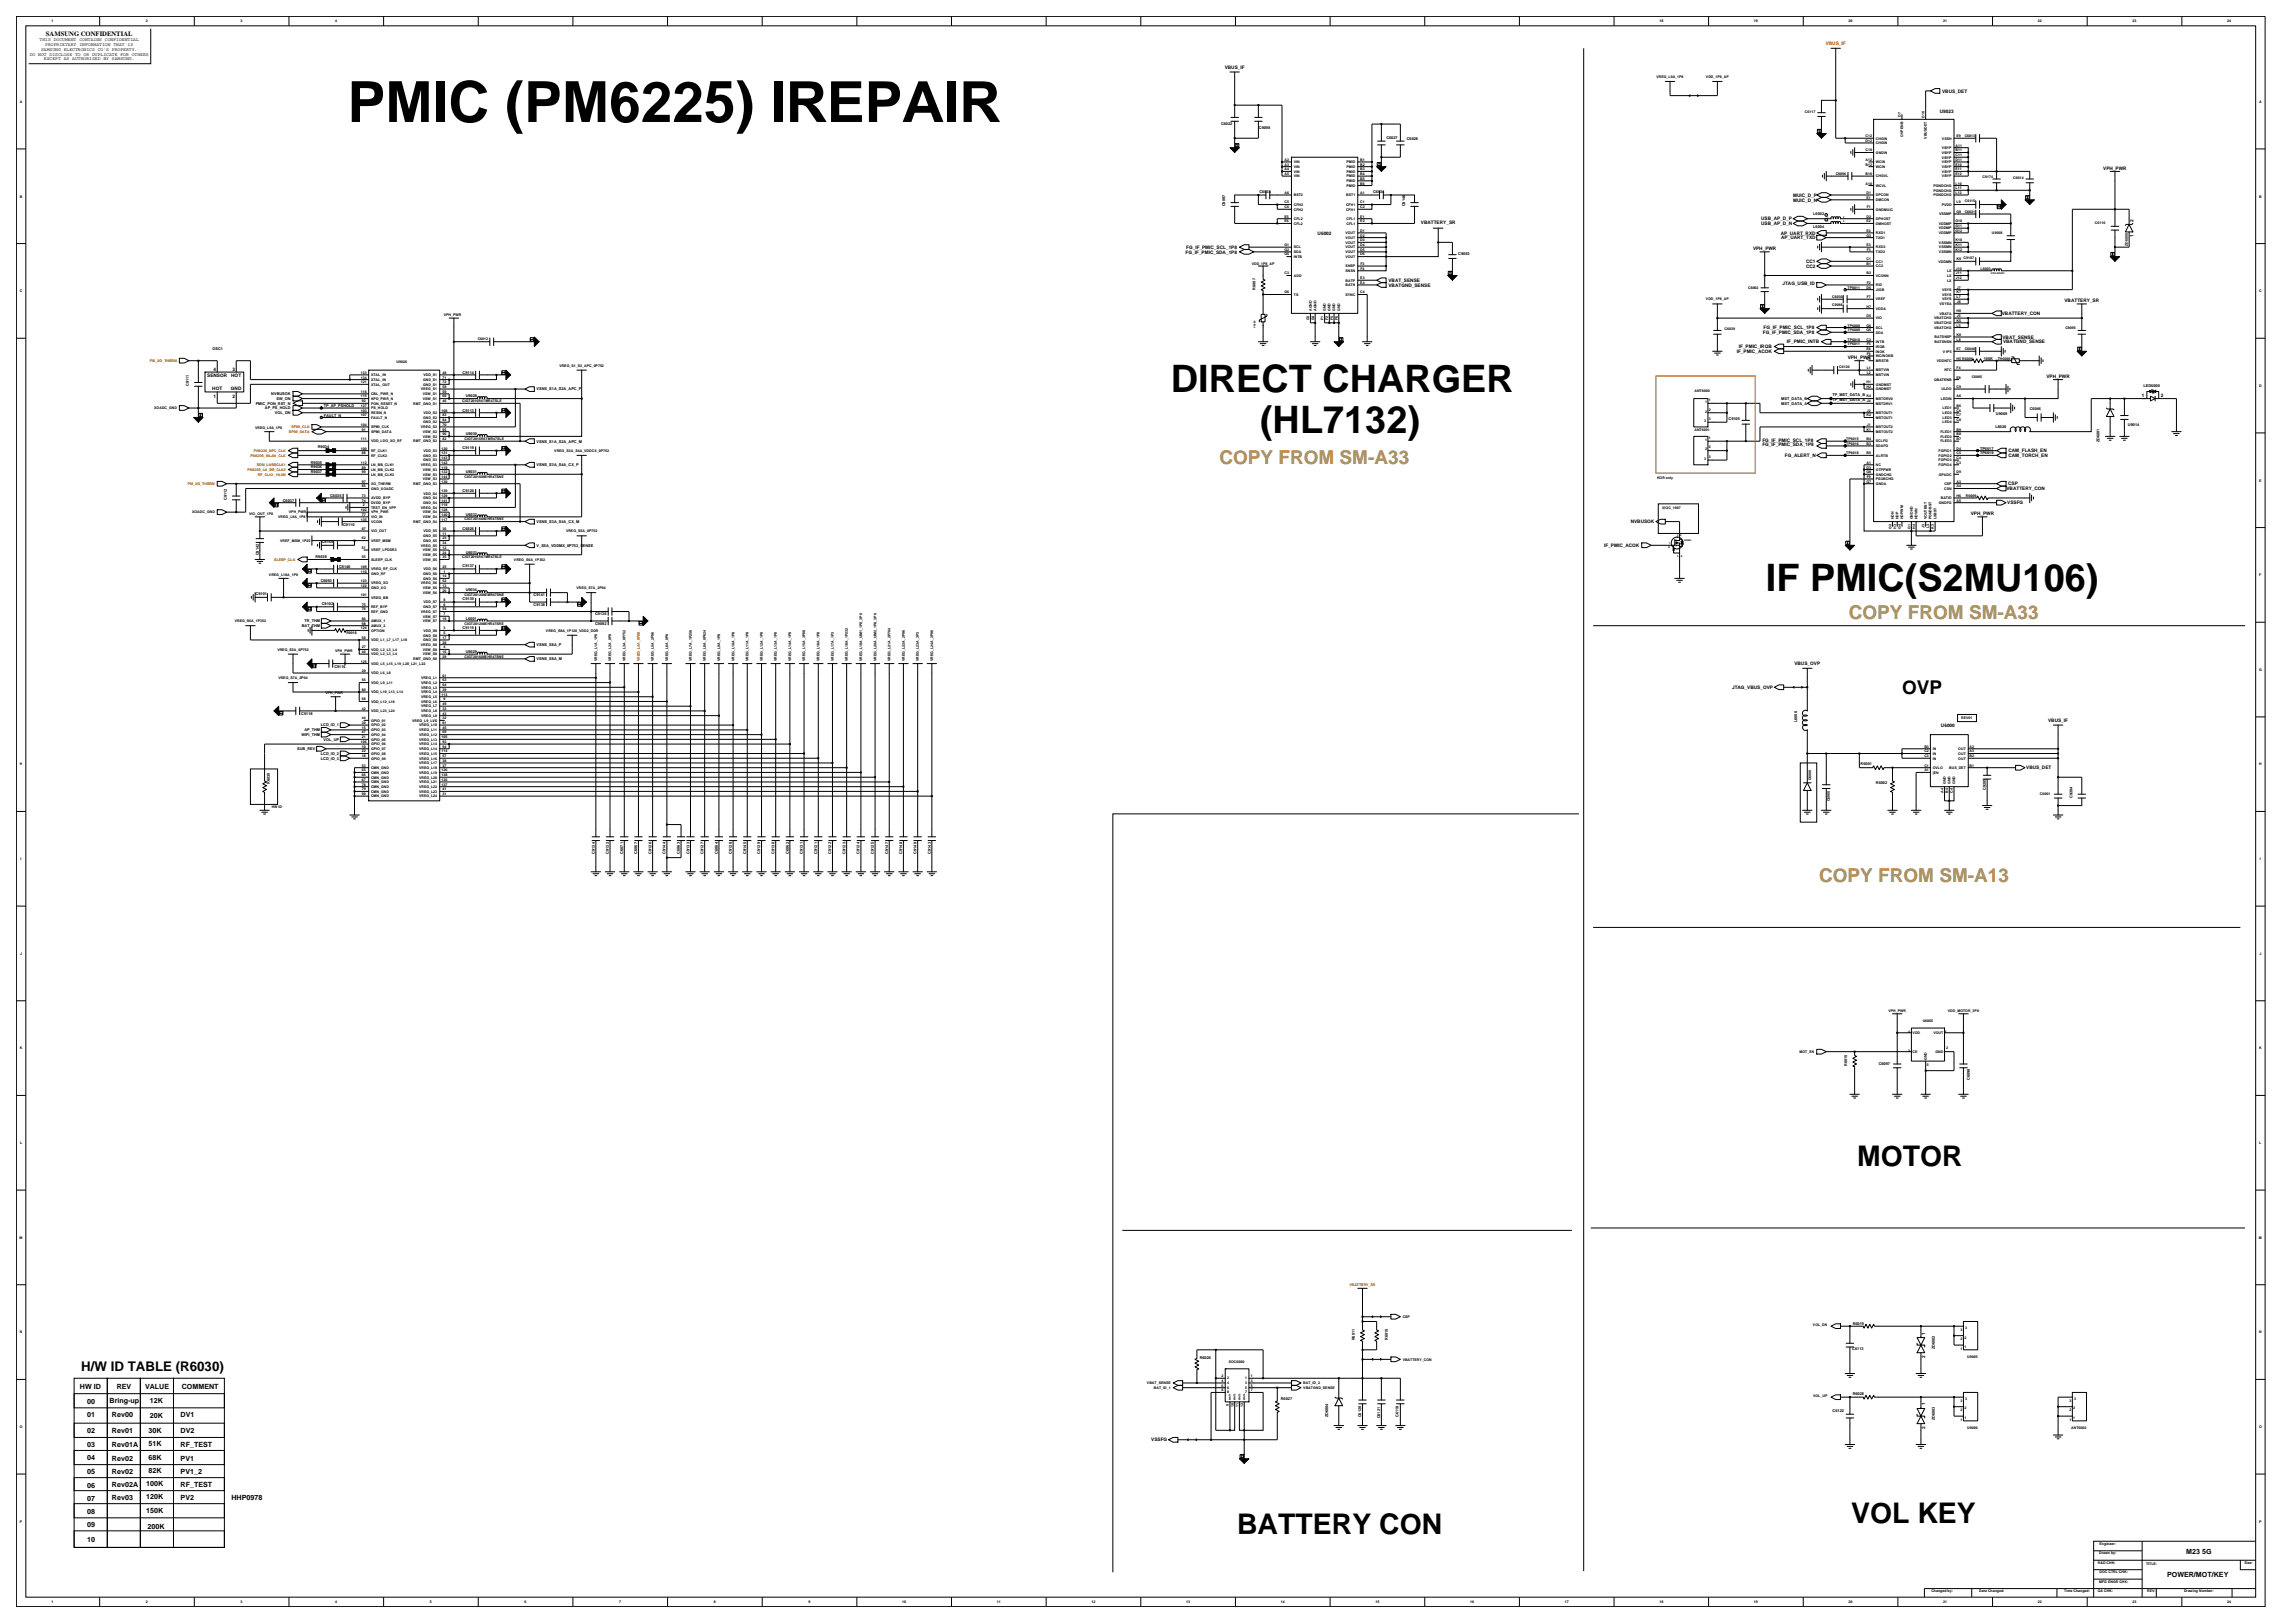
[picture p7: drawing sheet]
<svg xmlns="http://www.w3.org/2000/svg" width="420mm" height="297mm" viewBox="0 0 420 297" stroke-linecap="round" stroke-linejoin="round" font-family="sans-serif">
<defs><g id="words">
<text font-size="10.4" x="63.6" y="22.3">PMIC (PM6225) IREPAIR</text>
<g font-size="6.9">
<text x="214.3" y="71.7">DIRECT CHARGER</text>
<text x="230.6" y="79.3">(HL7132)</text>
<text x="323.2" y="108.1">IF PMIC(S2MU106)</text>
</g>
<g font-size="5.2">
<text x="339.8" y="213.4">MOTOR</text>
<text x="226.4" y="280.8">BATTERY CON</text>
<text x="338.8" y="278.6">VOL KEY</text>
</g>
<g font-size="3.5" fill="#a78423">
<text x="223.1" y="84.8">COPY FROM SM-A33</text>
<text x="338.3" y="113.2">COPY FROM SM-A33</text>
<text x="332.9" y="161.5">COPY FROM SM-A13</text>
</g>
<text font-size="3.5" x="348.1" y="127">OVP</text>
<text font-size="2.4" x="14.9" y="250.9">H/W ID TABLE (R6030)</text>
<g font-size="1.3">
<text x="14.6" y="254.1">HW ID</text>
<text x="15.9" y="257">00</text>
<text x="20.1" y="256.8">Bring-up</text>
<text x="21.4" y="254.1">REV</text>
<text x="26.5" y="254.1">VALUE</text>
<text x="27.4" y="256.8">12K</text>
<text x="33.3" y="254.1">COMMENT</text>
<text x="15.9" y="262.2">02</text>
<text x="15.9" y="259.3">01</text>
<text x="20.5" y="259.3">Rev00</text>
<text x="20.5" y="262.2">Rev01</text>
<text x="27.2" y="262.2">30K</text>
<text x="27.4" y="259.6">20K</text>
<text x="33.1" y="259.3">DV1</text>
<text x="33.1" y="262.2">DV2</text>
<text x="15.9" y="264.8">03</text>
<text x="15.9" y="269.7">05</text>
<text x="15.9" y="267.1">04</text>
<text x="20.5" y="264.8">Rev01A</text>
<text x="20.5" y="267.4">Rev02</text>
<text x="20.5" y="269.7">Rev02</text>
<text x="27.2" y="264.5">51K</text>
<text x="27.2" y="269.5">82K</text>
<text x="27.2" y="267.1">68K</text>
<text x="33.1" y="264.8">RF_TEST</text>
<text x="33.1" y="269.7">PV1_2</text>
<text x="33.1" y="267.4">PV1</text>
<text x="15.9" y="272.3">06</text>
<text x="15.9" y="274.7">07</text>
<text x="20.5" y="274.5">Rev03</text>
<text x="20.5" y="272.1">Rev02A</text>
<text x="26.8" y="271.9">100K</text>
<text x="26.8" y="274.3">120K</text>
<text x="33.1" y="272.1">RF_TEST</text>
<text x="33.1" y="274.5">PV2</text>
<text x="42.4" y="274.5">HHP0978</text>
<text x="15.9" y="279.5">09</text>
<text x="15.9" y="277.1">08</text>
<text x="26.8" y="276.9">150K</text>
<text x="27" y="279.7">200K</text>
<text x="15.9" y="282.1">10</text>
<text x="400.1" y="284.3">M23 5G</text>
<text x="396.6" y="288.6">POWER/MOT/KEY</text>
</g>
<text font-size="1.2" x="8.4" y="6.5">SAMSUNG CONFIDENTIAL</text>
<g font-size=".9">
<text x="5.4" y="10.2">DO NOT DISCLOSE TO OR DUPLICATE FOR OTHERS</text>
<text x="7.3" y="7.6">THIS DOCUMENT CONTAINS CONFIDENTIAL</text>
<text x="7.5" y="9.3">SAMSUNG ELECTRONICS CO'S PROPERTY.</text>
<text x="8" y="11">EXCEPT AS AUTHORIZED BY SAMSUNG.</text>
<text x="8.3" y="8.4">PROPRIETARY INFORMATION THAT IS</text>
<text x="224.1" y="12.6">VBUS_IF</text>
<text x="355.4" y="16.9">VBUS_DET</text>
<text x="355" y="20.8">U9023</text>
<text x="328.2" y="36">MUIC_D_P</text>
<text x="384.9" y="31">VPH_PWR</text>
<text x="260" y="41">VBATTERY_SR</text>
<text x="322.3" y="40.3">USB_AP_D_P</text>
<text x="322.3" y="41.2">USB_AP_D_N</text>
<text x="328.2" y="36.9">MUIC_D_N</text>
<text x="390.4" y="40.7" transform="rotate(-90 390.4 40.7)">2</text>
<text x="217" y="46.4">FG_IF_PMIC_SDA_1P8</text>
<text x="217.1" y="45.5">FG_IF_PMIC_SCL_1P8</text>
<text x="241.1" y="42.9">U6002</text>
<text x="320.8" y="45.7">VPH_PWR</text>
<text x="325.9" y="42.9">AP_UART_RXD</text>
<text x="326" y="43.8">AP_UART_TXD</text>
<text x="390.4" y="43.3" transform="rotate(-90 390.4 43.3)">1</text>
<text x="254.1" y="52.5">VBATGND_SENSE</text>
<text x="254.1" y="51.6">VBAT_SENSE</text>
<text x="326.2" y="52.2">JTAG_USB_ID</text>
<text x="330.5" y="49">CC2</text>
<text x="330.5" y="48.1">CC1</text>
<text x="366.3" y="57.7">VBATTERY_CON</text>
<text x="377.8" y="55.3">VBATTERY_SR</text>
<text x="317.8" y="64.6">IF_PMIC_ACOK</text>
<text x="318.2" y="63.7">IF_PMIC_IRQB</text>
<text x="322.6" y="61.1">FG_IF_PMIC_SDA_1P8</text>
<text x="322.7" y="60.2">FG_IF_PMIC_SCL_1P8</text>
<text x="327" y="62.8">IF_PMIC_INTB</text>
<text x="338.1" y="65.7">VPH_PWR</text>
<text x="366.5" y="62">VBAT_SENSE</text>
<text x="366.6" y="62.8">VBATGND_SENSE</text>
<text x="37.9" y="69">SENSOR</text>
<text x="38.8" y="71.4">HOT</text>
<text x="39.1" y="67.9">4</text>
<text x="42.3" y="71.4">GND</text>
<text x="42.3" y="69">HOT</text>
<text x="42.6" y="67.9">3</text>
<text x="374.5" y="69.1">VPH_PWR</text>
<text x="39.1" y="72.8">1</text>
<text x="42.6" y="72.8">2</text>
<text x="392" y="72.7">1</text>
<text x="395.5" y="72.7">2</text>
<text x="322.5" y="80.8">FG_IF_PMIC_SCL_1P8</text>
<text x="322.5" y="81.7">FG_IF_PMIC_SDA_1P8</text>
<text x="326.6" y="83.6">FG_ALERT_N</text>
<text x="367.6" y="83.6">CAM_TORCH_EN</text>
<text x="367.6" y="82.8">CAM_FLASH_EN</text>
<text x="367.2" y="89.7">VBATTERY_CON</text>
<text x="367.5" y="88.8">CSP</text>
<text x="298.4" y="95.8">NVBUSOK</text>
<text x="360.7" y="94.2">VPH_PWR</text>
<text x="367.3" y="92.3">VSSFG</text>
<text x="293.6" y="100.1">IF_PMIC_ACOK</text>
<text x="328.4" y="121.7">VBUS_OVP</text>
<text x="317" y="126.2">JTAG_VBUS_OVP</text>
<text x="355.2" y="133.1">U6000</text>
<text x="374.8" y="132.1">VBUS_IF</text>
<text x="370.8" y="140.7">VBUS_DET</text>
<text x="352.3" y="244.2" transform="rotate(-90 352.3 244.2)">1</text>
<text x="352.3" y="248.6" transform="rotate(-90 352.3 248.6)">2</text>
<text x="352.3" y="257.2" transform="rotate(-90 352.3 257.2)">1</text>
<text x="210.7" y="263.8">VSSFG</text>
<text x="352.3" y="261.5" transform="rotate(-90 352.3 261.5)">2</text>
</g>
<text font-size=".9" fill="#f00" x="334.1" y="8.3">VBUS_IF</text>
<g font-size=".7">
<text x="9.4" y="4.1">1</text>
<text x="26.7" y="4.1">2</text>
<text x="44" y="4.1">3</text>
<text x="61.4" y="4.1">4</text>
<text x="303.7" y="4.1">18</text>
<text x="321" y="4.1">19</text>
<text x="338.3" y="4.1">20</text>
<text x="355.6" y="4.1">21</text>
<text x="372.9" y="4.1">22</text>
<text x="390.3" y="4.1">23</text>
<text x="407.6" y="4.1">24</text>
<text x="303.1" y="14.3">VREG_L9A_1P8</text>
<text x="312.2" y="14.3">VDD_1P8_AP</text>
<text x="3.6" y="18.8">A</text>
<text x="223.5" y="22.9">C6022</text>
<text x="230.4" y="23.6">C9098</text>
<text x="330.3" y="20.8">C6117</text>
<text x="347.9" y="21.4" transform="rotate(-90 347.9 21.4)">D7</text>
<text x="352.2" y="21.6" transform="rotate(-90 352.2 21.6)">D10</text>
<text x="413.4" y="18.8">A</text>
<text x="235.1" y="29.4">A2</text>
<text x="236.8" y="29.9">VIN</text>
<text x="246.4" y="29.9">PMID</text>
<text x="248.9" y="29.4">B1</text>
<text x="253.7" y="25.3">C6027</text>
<text x="257.4" y="25.6">C6028</text>
<text x="341.4" y="26">D12</text>
<text x="341.4" y="27.7">C10</text>
<text x="341.4" y="25.1">C12</text>
<text x="341.4" y="29.4">A12</text>
<text x="343.3" y="26.4">CHGIN</text>
<text x="343.3" y="28.1">GNDIN</text>
<text x="343.3" y="25.5">CHGIN</text>
<text x="343.3" y="29.9">WCIN</text>
<text x="348.3" y="25" transform="rotate(-90 348.3 25)">OVPENB</text>
<text x="352.6" y="25.4" transform="rotate(-90 352.6 25.4)">VBUSDET</text>
<text x="355.4" y="25.5">VSSH</text>
<text x="355.4" y="29.9">VBYP</text>
<text x="355.4" y="29">VBYP</text>
<text x="355.4" y="28.1">VBYP</text>
<text x="355.4" y="27.3">VBYP</text>
<text x="357.9" y="29.4">D11</text>
<text x="357.9" y="28.6">C11</text>
<text x="357.9" y="27.7">B11</text>
<text x="357.9" y="26.8">A11</text>
<text x="358.1" y="25.1">E9</text>
<text x="359.6" y="25.1">C6013</text>
<text x="230.5" y="35.3">C6033</text>
<text x="235.1" y="30.3">A3</text>
<text x="235.1" y="31.2">A4</text>
<text x="235.1" y="32">A5</text>
<text x="235.1" y="35.5">A6</text>
<text x="236.8" y="30.7">VIN</text>
<text x="236.8" y="31.6">VIN</text>
<text x="236.8" y="32.5">VIN</text>
<text x="236.8" y="35.9">BST2</text>
<text x="246.4" y="35.9">BST1</text>
<text x="246.4" y="32.5">PMID</text>
<text x="246.4" y="33.3">PMID</text>
<text x="246.4" y="34.2">PMID</text>
<text x="246.4" y="30.7">PMID</text>
<text x="246.4" y="31.6">PMID</text>
<text x="248.9" y="32">B4</text>
<text x="248.9" y="32.9">B5</text>
<text x="248.9" y="33.8">B6</text>
<text x="248.9" y="30.3">B2</text>
<text x="248.9" y="31.2">B3</text>
<text x="248.9" y="35.5">A1</text>
<text x="251.3" y="35.3">C6034</text>
<text x="336" y="32">C9096</text>
<text x="341.4" y="30.3">B12</text>
<text x="341.4" y="32">B10</text>
<text x="341.4" y="33.8">A10</text>
<text x="341.6" y="35.5">D1</text>
<text x="343.3" y="35.9">DPCON</text>
<text x="343.3" y="30.7">WCIN</text>
<text x="343.3" y="32.5">CHGVL</text>
<text x="343.3" y="34.2">WCVL</text>
<text x="353.8" y="35.9">PGNDCHG</text>
<text x="353.8" y="34.2">PGNDCHG</text>
<text x="353.8" y="35.1">PGNDCHG</text>
<text x="355.4" y="30.7">VBYP</text>
<text x="355.4" y="31.6">VBYP</text>
<text x="355.4" y="32.5">VBYP</text>
<text x="357.9" y="30.3">E10</text>
<text x="357.9" y="31.2">E11</text>
<text x="357.9" y="32">E12</text>
<text x="357.9" y="35.5">L12</text>
<text x="357.9" y="33.8">L10</text>
<text x="357.9" y="34.6">L11</text>
<text x="362.8" y="32.5">C9174</text>
<text x="368.4" y="32.7">C6014</text>
<text x="3.6" y="36.1">B</text>
<text x="224.2" y="37.8" transform="rotate(-90 224.2 37.8)">C9097</text>
<text x="235.1" y="38.1">C6</text>
<text x="235.1" y="37.2">C5</text>
<text x="235.1" y="39.8">E5</text>
<text x="235.1" y="40.7">E6</text>
<text x="236.8" y="38.5">CFH2</text>
<text x="236.8" y="37.7">CFH2</text>
<text x="236.8" y="40.3">CFL2</text>
<text x="236.8" y="41.1">CFL2</text>
<text x="246.3" y="37.7">CFH1</text>
<text x="246.3" y="38.5">CFH1</text>
<text x="246.4" y="41.1">CFL1</text>
<text x="246.4" y="40.3">CFL1</text>
<text x="248.9" y="37.2">C1</text>
<text x="248.9" y="38.1">C2</text>
<text x="248.9" y="40.7">E2</text>
<text x="248.9" y="39.8">E1</text>
<text x="257.1" y="37.8" transform="rotate(-90 257.1 37.8)">C9146</text>
<text x="331.8" y="41.8">L6004</text>
<text x="331.8" y="39.4">L6002</text>
<text x="341.6" y="39.8">D2</text>
<text x="341.6" y="36.4">E1</text>
<text x="341.6" y="40.7">E2</text>
<text x="341.6" y="38.1">F1</text>
<text x="343.3" y="36.8">DMCON</text>
<text x="343.3" y="41.1">DMHOST</text>
<text x="343.3" y="40.3">DPHOST</text>
<text x="343.3" y="38.5">GNDMUIC</text>
<text x="354.8" y="41.1">VDDMP</text>
<text x="354.8" y="42">VDDMP</text>
<text x="354.9" y="39.4">VSSMP</text>
<text x="355.4" y="37.7">PVDD</text>
<text x="357.8" y="40.7">G10</text>
<text x="357.8" y="41.6">G11</text>
<text x="358" y="39">G9</text>
<text x="358.1" y="37.2">L9</text>
<text x="359.6" y="38.9">C6021</text>
<text x="359.6" y="37">C6115</text>
<text x="383.4" y="40.9">C6116</text>
<text x="413.4" y="36.1">B</text>
<text x="235" y="45">G1</text>
<text x="235" y="45.9">G2</text>
<text x="235" y="46.7">G5</text>
<text x="236.8" y="45.5">SCL</text>
<text x="236.8" y="46.3">SDA</text>
<text x="236.8" y="47.2">INTB</text>
<text x="246.2" y="42.8">VOUT</text>
<text x="246.2" y="43.7">VOUT</text>
<text x="246.2" y="44.6">VOUT</text>
<text x="246.2" y="45.5">VOUT</text>
<text x="246.2" y="46.3">VOUT</text>
<text x="246.2" y="47.2">VOUT</text>
<text x="248.9" y="42.4">D1</text>
<text x="248.9" y="43.3">D2</text>
<text x="248.9" y="44.2">D3</text>
<text x="248.9" y="45">D4</text>
<text x="248.9" y="45.9">D5</text>
<text x="248.9" y="46.7">D6</text>
<text x="266.9" y="46.6">C9093</text>
<text x="341.6" y="43.3">G3</text>
<text x="341.6" y="47.6">C1</text>
<text x="341.6" y="45">E3</text>
<text x="341.6" y="42.4">E4</text>
<text x="341.6" y="45.9">F3</text>
<text x="343.3" y="45.5">RXD2</text>
<text x="343.3" y="42.8">RXD1</text>
<text x="343.3" y="43.7">TXD1</text>
<text x="343.3" y="46.3">TXD2</text>
<text x="354.8" y="42.8">VDDMP</text>
<text x="354.8" y="44.6">VSSMN</text>
<text x="354.8" y="45.5">VSSMN</text>
<text x="354.8" y="46.3">VSSMN</text>
<text x="357.8" y="42.4">G12</text>
<text x="357.9" y="44.2">K10</text>
<text x="357.9" y="45">K11</text>
<text x="357.9" y="45.9">K12</text>
<text x="358" y="47.6">K9</text>
<text x="359.4" y="47.4">C9107</text>
<text x="364.5" y="42.9">U9008</text>
<text x="389.4" y="45" transform="rotate(-90 389.4 45)">ZD6000</text>
<text x="3.6" y="53.5">C</text>
<text x="229.1" y="48.5">VDD_1P8_AP</text>
<text x="229.8" y="53" transform="rotate(-90 229.8 53)">R6007</text>
<text x="235" y="53.7">G6</text>
<text x="235.1" y="50.2">C3</text>
<text x="236.8" y="50.6">ADD</text>
<text x="246.2" y="49.8">SNSN</text>
<text x="246.2" y="52.4">BATN</text>
<text x="246.3" y="48.9">SNSP</text>
<text x="246.3" y="51.5">BATP</text>
<text x="248.9" y="53.7">C4</text>
<text x="248.9" y="51.1">E3</text>
<text x="248.9" y="52">E4</text>
<text x="249" y="48.5">F3</text>
<text x="249" y="49.3">F4</text>
<text x="319.9" y="52.8">C6002</text>
<text x="338.1" y="52.8">TP8011</text>
<text x="341.6" y="52.8">D6</text>
<text x="341.6" y="50.2">B2</text>
<text x="341.6" y="48.5">B1</text>
<text x="341.6" y="52">F2</text>
<text x="343.3" y="53.2">JIGB</text>
<text x="343.3" y="52.4">RID</text>
<text x="343.3" y="48.1">CC1</text>
<text x="343.3" y="50.6">VCONN</text>
<text x="343.3" y="48.9">CC2</text>
<text x="354.8" y="48.1">VDDMN</text>
<text x="355.4" y="53.2">VSYS</text>
<text x="356.3" y="49.8">LX</text>
<text x="356.3" y="50.6">LX</text>
<text x="356.3" y="51.5">LX</text>
<text x="357.9" y="49.3">J10</text>
<text x="357.9" y="50.2">J11</text>
<text x="357.9" y="51.1">J12</text>
<text x="358" y="53.7">K7</text>
<text x="358.1" y="52.8">J7</text>
<text x="362.5" y="49.3">L6003</text>
<text x="413.4" y="53.5">C</text>
<text x="81.2" y="57.8">VPH_PWR</text>
<text x="236.8" y="54.1">TS</text>
<text x="239.6" y="58.6" transform="rotate(-90 239.6 58.6)">G3</text>
<text x="240.1" y="56.9" transform="rotate(-90 240.1 56.9)">AGND</text>
<text x="240.5" y="58.6" transform="rotate(-90 240.5 58.6)">G4</text>
<text x="240.9" y="56.9" transform="rotate(-90 240.9 56.9)">AGND</text>
<text x="242.2" y="58.6" transform="rotate(-90 242.2 58.6)">F1</text>
<text x="242.6" y="56.9" transform="rotate(-90 242.6 56.9)">GND</text>
<text x="243.1" y="58.6" transform="rotate(-90 243.1 58.6)">F2</text>
<text x="243.5" y="56.9" transform="rotate(-90 243.5 56.9)">GND</text>
<text x="244" y="58.6" transform="rotate(-90 244 58.6)">F5</text>
<text x="244.4" y="56.9" transform="rotate(-90 244.4 56.9)">GND</text>
<text x="244.8" y="58.6" transform="rotate(-90 244.8 58.6)">F6</text>
<text x="245.2" y="56.9" transform="rotate(-90 245.2 56.9)">GND</text>
<text x="246.2" y="54.1">SYNC</text>
<text x="312.2" y="55">VDD_1P8_AP</text>
<text x="335.3" y="54.5">C6030</text>
<text x="335.3" y="56.1">C9086</text>
<text x="338.1" y="59.7">TP6008</text>
<text x="341.6" y="59.7">G6</text>
<text x="341.6" y="56.3">H7</text>
<text x="341.6" y="58">D5</text>
<text x="341.6" y="54.5">F7</text>
<text x="343.3" y="58.4">VIO</text>
<text x="343.3" y="56.7">VDDA</text>
<text x="343.3" y="55">VREF</text>
<text x="353.9" y="59.3">VBATCHG</text>
<text x="353.9" y="58.4">VBATCHG</text>
<text x="354.9" y="57.6">VBATA</text>
<text x="355" y="55.8">VSYSA</text>
<text x="355.4" y="55">VSYS</text>
<text x="355.4" y="54.1">VSYS</text>
<text x="358" y="57.1">H8</text>
<text x="358" y="58.9">K5</text>
<text x="358.1" y="59.7">L5</text>
<text x="358.1" y="54.5">L7</text>
<text x="358.1" y="55.4">J8</text>
<text x="358.1" y="58">J5</text>
<text x="38.9" y="64.1">OSC1</text>
<text x="87.4" y="62.1">C6012</text>
<text x="315.6" y="60.4">C6039</text>
<text x="338.1" y="62.3">TP6010</text>
<text x="338.1" y="63.2">TP6011</text>
<text x="338.1" y="60.6">TP6009</text>
<text x="341.6" y="60.6">G5</text>
<text x="341.6" y="62.3">C2</text>
<text x="341.6" y="64.1">E6</text>
<text x="341.6" y="65.8">E5</text>
<text x="341.6" y="63.2">F5</text>
<text x="341.6" y="64.9">F6</text>
<text x="343.3" y="61">SDA</text>
<text x="343.3" y="60.2">SCL</text>
<text x="343.3" y="63.6">IRQB</text>
<text x="343.3" y="65.4">WCINOKB</text>
<text x="343.3" y="64.5">INOK</text>
<text x="343.3" y="62.8">INTB</text>
<text x="353.9" y="60.2">VBATCHG</text>
<text x="354" y="62.8">BATSNSN</text>
<text x="354.1" y="61.9">BATSNSP</text>
<text x="355.6" y="64.5">V1P5</text>
<text x="358" y="65.8">H5 R6005</text>
<text x="358" y="61.5">K8</text>
<text x="358.1" y="64.1">E7</text>
<text x="358.1" y="62.3">L8</text>
<text x="359.6" y="64">C6040</text>
<text x="363.1" y="65.8">100K</text>
<text x="365.6" y="65.8">TH6000</text>
<text x="378" y="60.2">C9095</text>
<text x="34.6" y="70.7" transform="rotate(-90 34.6 70.7)">C9111</text>
<text x="66.1" y="68.4">133</text>
<text x="66.1" y="69.3">134</text>
<text x="66.1" y="70.1">121</text>
<text x="66.1" y="71.9">116</text>
<text x="67.9" y="68.8">XTAL_IN</text>
<text x="67.9" y="69.7">XTAL_IN</text>
<text x="67.9" y="70.6">XTAL_OUT</text>
<text x="72.6" y="66.5">U9026</text>
<text x="77" y="71.4">VREG_S1</text>
<text x="77.4" y="70.6">GND_S1</text>
<text x="77.4" y="69.7">GND_S1</text>
<text x="77.5" y="68.8">VDD_S1</text>
<text x="81" y="69.3">71</text>
<text x="81" y="70.1">72</text>
<text x="81" y="71">58</text>
<text x="81" y="71.9">59</text>
<text x="81" y="68.4">48</text>
<text x="84.7" y="68.4">C9114</text>
<text x="98.2" y="71.4">VSNS_S1A_S2A_APC_P</text>
<text x="102.4" y="67.1">VREG_S1_S2_APC_0P752</text>
<text x="310.1" y="71.7">ANT6000</text>
<text x="336.6" y="67.3">C6126</text>
<text x="341.6" y="70.1">H1</text>
<text x="341.6" y="71">H2</text>
<text x="341.6" y="68.4">L2</text>
<text x="341.6" y="67.5">L1</text>
<text x="343.3" y="68.8">MSTVIN</text>
<text x="343.3" y="66.2">MRSTB</text>
<text x="343.3" y="68">MSTVIN</text>
<text x="343.3" y="70.6">GNDMST</text>
<text x="343.3" y="71.4">GNDMST</text>
<text x="353.9" y="69.7">QBATENB</text>
<text x="354.5" y="66.2">VDDNTC</text>
<text x="355.3" y="71.4">ULDO</text>
<text x="355.8" y="68">NTC</text>
<text x="358" y="71">C9</text>
<text x="358.1" y="69.3">E8</text>
<text x="358.1" y="67.5">F4</text>
<text x="360.8" y="69.3">C6085</text>
<text x="392.3" y="70.8">LED6000</text>
<text x="413.4" y="70.8">D</text>
<text x="28.2" y="74.9">XOADC_GND</text>
<text x="46.8" y="74.1">PMIC_PON_RST_N</text>
<text x="48.5" y="74.9">AP_PS_HOLD</text>
<text x="49.7" y="72.3">NVBUSOK</text>
<text x="50.3" y="75.8">VOL_DN</text>
<text x="50.6" y="73.2">SW_ON</text>
<text x="59.2" y="74.5">TP_AP_PSHOLD</text>
<text x="59.2" y="76.2">FAULT_N</text>
<text x="66.1" y="74.5">127</text>
<text x="66.1" y="72.7">115</text>
<text x="66.1" y="76.2">107</text>
<text x="66.1" y="75.3">103</text>
<text x="66.1" y="77.9">104</text>
<text x="66.2" y="73.6">92</text>
<text x="67.9" y="74">PON_RESET_N</text>
<text x="67.9" y="74.9">PS_HOLD</text>
<text x="67.9" y="73.2">KPD_PWR_N</text>
<text x="67.9" y="72.3">CBL_PWR_N</text>
<text x="67.9" y="75.8">RESIN_N</text>
<text x="67.9" y="76.6">FAULT_N</text>
<text x="75.6" y="74">RMT_GND_S1</text>
<text x="77.4" y="72.3">VSW_S1</text>
<text x="77.4" y="73.2">VSW_S1</text>
<text x="77.4" y="76.6">GND_S2</text>
<text x="77.4" y="77.5">GND_S2</text>
<text x="77.5" y="75.8">VDD_S2</text>
<text x="80.8" y="75.3">108</text>
<text x="81" y="76.2">83</text>
<text x="81" y="77.1">84</text>
<text x="81" y="77.9">70</text>
<text x="81" y="72.7">60</text>
<text x="81" y="73.6">46</text>
<text x="84.6" y="73.6">CIGT2016R6TMR47SLE</text>
<text x="84.7" y="75.3">C9113</text>
<text x="85.2" y="72.7">U9028</text>
<text x="311.9" y="77.2">3</text>
<text x="312" y="75.5">2</text>
<text x="312" y="73.7">1</text>
<text x="312.7" y="76.9">3</text>
<text x="312.7" y="73.4">1</text>
<text x="312.7" y="75.1">2</text>
<text x="316.3" y="76.9">C9105</text>
<text x="326" y="74.1">MST_DATA_A</text>
<text x="326" y="73.2">MST_DATA_B</text>
<text x="335.3" y="73.4">TP_MST_DATA_A</text>
<text x="335.3" y="72.5">TP_MST_DATA_B</text>
<text x="341.6" y="76.2">K2</text>
<text x="341.6" y="72.7">K4</text>
<text x="341.6" y="77.9">J1</text>
<text x="341.6" y="75.3">J2</text>
<text x="341.6" y="73.6">J4</text>
<text x="343.3" y="73.2">MSTDRV0</text>
<text x="343.3" y="76.6">MSTOUT1</text>
<text x="343.3" y="75.8">MSTOUT1</text>
<text x="343.3" y="74">MSTDRV1</text>
<text x="355.2" y="73.2">LEDIN</text>
<text x="355.5" y="75.8">LED2</text>
<text x="355.5" y="76.6">LED3</text>
<text x="355.5" y="77.5">LED4</text>
<text x="355.5" y="74.9">LED1</text>
<text x="358" y="74.5">B6</text>
<text x="358" y="72.7">A6</text>
<text x="358" y="75.3">C6</text>
<text x="358" y="76.2">C7</text>
<text x="358" y="77.1">C8</text>
<text x="365.3" y="76">U9069</text>
<text x="371.5" y="75.1">C6046</text>
<text x="389.4" y="78">U9014</text>
<text x="46.7" y="78.6">VREG_L9A_1P8</text>
<text x="58.2" y="82">R9034</text>
<text x="66.1" y="80.5">111</text>
<text x="66.1" y="82.3">100</text>
<text x="66.2" y="83.1">88</text>
<text x="66.2" y="78.8">91</text>
<text x="67.9" y="83.6">RF_CLK2</text>
<text x="67.9" y="79.2">SPMI_DATA</text>
<text x="67.9" y="81">VDD_LDO_XO_RF</text>
<text x="67.9" y="82.7">RF_CLK1</text>
<text x="67.9" y="78.4">SPMI_CLK</text>
<text x="75.6" y="81">RMT_GND_S2</text>
<text x="77" y="78.4">VREG_S2</text>
<text x="77.4" y="79.2">VSW_S2</text>
<text x="77.4" y="80.1">VSW_S2</text>
<text x="77.4" y="83.6">GND_S3</text>
<text x="77.5" y="82.7">VDD_S3</text>
<text x="80.8" y="84">143</text>
<text x="80.8" y="83.1">131</text>
<text x="80.8" y="82.3">120</text>
<text x="81" y="80.5">82</text>
<text x="81" y="78.8">95</text>
<text x="81" y="79.7">96</text>
<text x="84.7" y="82.2">C9119</text>
<text x="85" y="80.5">CIGT2016R6TMR47SLE</text>
<text x="85.2" y="79.6">U9030</text>
<text x="98.2" y="81">VSNS_S1A_S2A_APC_M</text>
<text x="101.4" y="82.7">VREG_S3A_S4A_VDDCX_0P752</text>
<text x="310.1" y="78.8">ANT6001</text>
<text x="312" y="80.7">1</text>
<text x="312" y="82.4">2</text>
<text x="312.7" y="80.3">1</text>
<text x="312.7" y="82.1">2</text>
<text x="312.7" y="83.8">3</text>
<text x="337.9" y="80.5">TP6015</text>
<text x="337.9" y="81.4">TP6016</text>
<text x="337.9" y="83.1">TP6018</text>
<text x="341.6" y="78.8">K1</text>
<text x="341.6" y="81.4">B3</text>
<text x="341.6" y="80.5">B4</text>
<text x="341.6" y="83.1">B5</text>
<text x="343.3" y="79.2">MSTOUT2</text>
<text x="343.3" y="78.4">MSTOUT2</text>
<text x="343.3" y="81.8">SDAFG</text>
<text x="343.3" y="81">SCLFG</text>
<text x="343.3" y="83.6">ALRTB</text>
<text x="354.8" y="82.7">FGPIO1</text>
<text x="354.8" y="83.6">FGPIO2</text>
<text x="355.1" y="79.2">FLED1</text>
<text x="355.1" y="81">FLED3</text>
<text x="355.1" y="80.1">FLED2</text>
<text x="358" y="82.3">D4</text>
<text x="358" y="78.8">B9</text>
<text x="358" y="84">C4</text>
<text x="358" y="80.5">B7</text>
<text x="358" y="79.7">B8</text>
<text x="358" y="83.1">C5</text>
<text x="362.4" y="82.3">TP6017</text>
<text x="362.4" y="83.1">TP6019</text>
<text x="365.2" y="78.4">L8020</text>
<text x="384.2" y="80.9" transform="rotate(-90 384.2 80.9)">ZD6001</text>
<text x="56.9" y="86.6">R9037</text>
<text x="56.9" y="84.8">R9035</text>
<text x="56.9" y="85.7">R9036</text>
<text x="66.1" y="84.8">112</text>
<text x="66.2" y="88.3">97</text>
<text x="66.2" y="86.6">99</text>
<text x="66.2" y="85.7">89</text>
<text x="66.2" y="89.2">85</text>
<text x="67.9" y="88.7">XO_THERM</text>
<text x="67.9" y="87">LN_BB_CLK3</text>
<text x="67.9" y="86.2">LN_BB_CLK2</text>
<text x="67.9" y="89.6">GND_XOADC</text>
<text x="67.9" y="85.3">LN_BB_CLK1</text>
<text x="75.6" y="88.7">RMT_GND_S3</text>
<text x="77" y="85.3">VREG_S3</text>
<text x="77.4" y="87.9">VSW_S3</text>
<text x="77.4" y="87">VSW_S3</text>
<text x="77.4" y="86.2">VSW_S3</text>
<text x="77.4" y="84.4">GND_S3</text>
<text x="80.8" y="87.5">144</text>
<text x="80.8" y="84.8">142</text>
<text x="80.8" y="88.3">130</text>
<text x="80.8" y="86.6">132</text>
<text x="80.8" y="85.7">119</text>
<text x="85" y="87.4">CIGT201608EHR47SNE</text>
<text x="85.2" y="86.6">U9031</text>
<text x="98.2" y="85.3">VSNS_S3A_S4A_CX_P</text>
<text x="303.2" y="87.6">KOR only</text>
<text x="311.9" y="84.1">3</text>
<text x="341.6" y="88.3">G7</text>
<text x="341.6" y="86.6">G8</text>
<text x="341.6" y="85.7">D3</text>
<text x="341.6" y="84.8">A1</text>
<text x="341.6" y="87.5">F9</text>
<text x="343.3" y="86.2">OTPPWR</text>
<text x="343.3" y="88.7">GNDA</text>
<text x="343.3" y="87">GNDCHG</text>
<text x="343.3" y="87.9">PSUBCHG</text>
<text x="343.3" y="85.3">NC</text>
<text x="354.8" y="85.3">FGPIO4</text>
<text x="354.8" y="84.4">FGPIO3</text>
<text x="354.8" y="87">GPADC</text>
<text x="355.8" y="89.6">CSN</text>
<text x="355.8" y="88.7">CSP</text>
<text x="358" y="84.8">C3</text>
<text x="358" y="88.3">A3</text>
<text x="358" y="89.2">A4</text>
<text x="358" y="86.6">D9</text>
<text x="413.4" y="88.1">E</text>
<text x="35.2" y="93.9">XOADC_GND</text>
<text x="41.5" y="91.5" transform="rotate(-90 41.5 91.5)">C9112</text>
<text x="45.6" y="94.2">VIO_OUT_1P8</text>
<text x="50.9" y="94.8">VREG_L9A_1P8</text>
<text x="51.8" y="91.8">C6037</text>
<text x="52.9" y="93.9">VPH_PWR</text>
<text x="60.4" y="90.9">C6035</text>
<text x="66.1" y="95.3">135</text>
<text x="66.1" y="93.5">102</text>
<text x="66.2" y="90.9">73</text>
<text x="66.2" y="91.8">74</text>
<text x="66.2" y="94.4">77</text>
<text x="66.4" y="92.6">2</text>
<text x="67.9" y="91.4">AVDD_BYP</text>
<text x="67.9" y="92.2">DVDD_BYP</text>
<text x="67.9" y="94.8">VIO_IN</text>
<text x="67.9" y="93.1">TEST_EN_VPP</text>
<text x="67.9" y="95.7">VCOIN</text>
<text x="67.9" y="93.9">VPH_PWR</text>
<text x="75.6" y="95.7">RMT_GND_S4</text>
<text x="77" y="93.1">VREG_S4</text>
<text x="77.4" y="94.8">VSW_S4</text>
<text x="77.4" y="93.9">VSW_S4</text>
<text x="77.4" y="92.2">GND_S4</text>
<text x="77.4" y="91.4">GND_S4</text>
<text x="77.5" y="90.5">VDD_S4</text>
<text x="80.8" y="90.1">139</text>
<text x="80.8" y="94.4">140</text>
<text x="80.8" y="91.8">141</text>
<text x="80.8" y="90.9">129</text>
<text x="80.8" y="93.5">128</text>
<text x="80.8" y="95.3">117</text>
<text x="80.8" y="92.6">118</text>
<text x="84.7" y="90">C9120</text>
<text x="85" y="95.2">CIGT201608EHR47SNE</text>
<text x="85.2" y="94.4">U9032</text>
<text x="98.2" y="95.7">VSNS_S3A_S4A_CX_M</text>
<text x="304.1" y="93.1">@QC_1007</text>
<text x="346.6" y="95" transform="rotate(-90 346.6 95)">HDN</text>
<text x="347.4" y="95" transform="rotate(-90 347.4 95)">HDP</text>
<text x="348.3" y="95" transform="rotate(-90 348.3 95)">HDPWM</text>
<text x="350" y="95" transform="rotate(-90 350 95)">GNDHD</text>
<text x="350.9" y="95" transform="rotate(-90 350.9 95)">HDVIN</text>
<text x="352.6" y="95" transform="rotate(-90 352.6 95)">VOUTBST</text>
<text x="353.5" y="95" transform="rotate(-90 353.5 95)">PGNDBST</text>
<text x="354.4" y="95" transform="rotate(-90 354.4 95)">LXBST</text>
<text x="354.8" y="92.2">GNDFG</text>
<text x="355.2" y="91.4">BATID</text>
<text x="358" y="90.9">H6</text>
<text x="358" y="91.8">A5</text>
<text x="359.8" y="90.9">R6009</text>
<text x="47.3" y="101.6" transform="rotate(-90 47.3 101.6)">C9142</text>
<text x="51.3" y="99.2">VREF_MSM_1P25</text>
<text x="58.9" y="99.4">C9150</text>
<text x="62.8" y="96.2">C9110</text>
<text x="66.2" y="97">87</text>
<text x="66.2" y="98.7">62</text>
<text x="66.2" y="100.4">51</text>
<text x="67.9" y="97.4">VIO_OUT</text>
<text x="67.9" y="99.2">VREF_MSM</text>
<text x="67.9" y="100.9">VREF_LPDDR3</text>
<text x="77" y="100">VREG_S5</text>
<text x="77.4" y="101.7">VSW_S5</text>
<text x="77.4" y="100.9">VSW_S5</text>
<text x="77.4" y="99.2">GND_S5</text>
<text x="77.4" y="98.3">GND_S5</text>
<text x="77.5" y="97.4">VDD_S5</text>
<text x="81" y="99.6">34</text>
<text x="81" y="98.7">23</text>
<text x="81" y="101.3">24</text>
<text x="81" y="100.4">12</text>
<text x="81" y="97.8">11</text>
<text x="81" y="97">36</text>
<text x="84.7" y="97">C6026</text>
<text x="85.2" y="101.3">U9033</text>
<text x="98.2" y="100">V_S5A_VDDMX_0P752_SENSE</text>
<text x="103.6" y="97.4">VREG_S5A_0P752</text>
<text x="346.1" y="96.7" transform="rotate(-90 346.1 96.7)">G2</text>
<text x="347" y="96.7" transform="rotate(-90 347 96.7)">H3</text>
<text x="347.9" y="96.7" transform="rotate(-90 347.9 96.7)">G4</text>
<text x="349.6" y="96.7" transform="rotate(-90 349.6 96.7)">G1</text>
<text x="350.5" y="96.7" transform="rotate(-90 350.5 96.7)">H4</text>
<text x="352.2" y="96.7" transform="rotate(-90 352.2 96.7)">J3</text>
<text x="353.1" y="96.7" transform="rotate(-90 353.1 96.7)">L3</text>
<text x="353.9" y="96.7" transform="rotate(-90 353.9 96.7)">K3</text>
<text x="49.2" y="105.4">VREG_L10A_1P8</text>
<text x="57.7" y="102.2">R9038</text>
<text x="58.7" y="106.5">C6093</text>
<text x="62.1" y="104">C9140</text>
<text x="66.1" y="107.4">122</text>
<text x="66.1" y="106.5">123</text>
<text x="66.1" y="103.9">109</text>
<text x="66.1" y="104.8">110</text>
<text x="66.2" y="102.2">55</text>
<text x="67.9" y="102.6">SLEEP_CLK</text>
<text x="67.9" y="107.8">GND_XO</text>
<text x="67.9" y="106.9">VREG_XO</text>
<text x="67.9" y="104.3">VREG_RF_CLK</text>
<text x="67.9" y="105.2">GND_RF</text>
<text x="77" y="106.9">VREG_S6</text>
<text x="77.4" y="102.6">VSW_S5</text>
<text x="77.4" y="107.8">VSW_S6</text>
<text x="77.4" y="106.1">GND_S6</text>
<text x="77.4" y="105.2">GND_S6</text>
<text x="77.5" y="104.3">VDD_S6</text>
<text x="81" y="106.5">52</text>
<text x="81" y="103.9">25</text>
<text x="81" y="102.2">35</text>
<text x="81" y="105.6">14</text>
<text x="81" y="107.4">13</text>
<text x="81.2" y="104.8">1</text>
<text x="84.6" y="102.2">CIGT2016R6TMR47SLE</text>
<text x="84.7" y="103.7">C9137</text>
<text x="94.1" y="102.6">VREG_S6A_1P352</text>
<text x="105.5" y="107.8">VREG_S7A_2P04</text>
<text x="413.5" y="105.4">F</text>
<text x="43" y="113.9">VREG_S6A_1P352</text>
<text x="46.8" y="109">C9101</text>
<text x="55.7" y="113.9">TR_THM</text>
<text x="58.9" y="110.7">C9102</text>
<text x="66.1" y="109.1">101</text>
<text x="66.2" y="113.4">86</text>
<text x="66.2" y="110.8">75</text>
<text x="66.2" y="111.7">76</text>
<text x="67.9" y="113.9">AMUX_1</text>
<text x="67.9" y="111.3">REF_BYP</text>
<text x="67.9" y="112.1">REF_GND</text>
<text x="67.9" y="109.5">VREG_BB</text>
<text x="77" y="112.1">VREG_S7</text>
<text x="77.4" y="113">VSW_S7</text>
<text x="77.4" y="108.7">VSW_S6</text>
<text x="77.4" y="113.9">VSW_S7</text>
<text x="77.4" y="111.3">GND_S7</text>
<text x="77.5" y="110.4">VDD_S7</text>
<text x="81" y="111.7">54</text>
<text x="81" y="108.2">26</text>
<text x="81" y="113.4">19</text>
<text x="81.2" y="110">8</text>
<text x="81.2" y="112.6">7</text>
<text x="81.2" y="110.8">6</text>
<text x="84.7" y="109.8">C9139</text>
<text x="85" y="109.1">CIGT201208EMR47SNE</text>
<text x="85.2" y="108.2">U9034</text>
<text x="85.2" y="113.4">L6001</text>
<text x="97.7" y="110.8">C9138</text>
<text x="97.7" y="109.1">C9141</text>
<text x="108.9" y="112.6">C9136</text>
<text x="50.8" y="119.1">VREG_S5A_0P752</text>
<text x="55.2" y="114.7">BAT_THM</text>
<text x="61.3" y="119.3">VPH_PWR</text>
<text x="63.4" y="116.1">R9018</text>
<text x="66.1" y="115.2">124</text>
<text x="66.2" y="114.3">98</text>
<text x="66.2" y="116.9">50</text>
<text x="66.2" y="119.5">40</text>
<text x="66.2" y="118.6">27</text>
<text x="67.9" y="114.7">AMUX_2</text>
<text x="67.9" y="117.3">VDD_L1_L7_L17_L18</text>
<text x="67.9" y="119.9">VDD_L2_L3_L4</text>
<text x="67.9" y="119.1">VDD_L2_L3_L4</text>
<text x="67.9" y="115.6">OPTION</text>
<text x="77" y="118.2">VREG_S8</text>
<text x="77.4" y="119.1">VSW_S8</text>
<text x="77.4" y="119.9">VSW_S8</text>
<text x="77.4" y="116.5">GND_S8</text>
<text x="77.4" y="117.3">GND_S8</text>
<text x="77.5" y="115.6">VDD_S8</text>
<text x="81" y="117.8">28</text>
<text x="81" y="119.5">16</text>
<text x="81" y="116.9">17</text>
<text x="81.2" y="116">5</text>
<text x="81.2" y="118.6">4</text>
<text x="81.2" y="115.2">3</text>
<text x="84.7" y="115.1">C9115</text>
<text x="85" y="114.3">CIGT201208EHR47SRE</text>
<text x="85.2" y="119.5">U9029</text>
<text x="98.2" y="118.2">VSNS_S8A_P</text>
<text x="99.9" y="115.6">VREG_S8A_1P128_VDD2_DDR</text>
<text x="108.9" y="114.3">C9092</text>
<text x="50.9" y="124.3">VREG_S7A_2P04</text>
<text x="61.2" y="122.1">C9116</text>
<text x="66.1" y="121.2">125</text>
<text x="66.2" y="124.7">56</text>
<text x="66.2" y="123">20</text>
<text x="67.9" y="125.1">VDD_L9_L11</text>
<text x="67.9" y="123.4">VDD_L6_L8</text>
<text x="67.9" y="121.7">VDD_L5_L15_L19_L20_L21_L22</text>
<text x="75.6" y="120.8">RMT_GND_S8</text>
<text x="77.1" y="124.3">VREG_L1</text>
<text x="77.1" y="125.1">VREG_L2</text>
<text x="77.1" y="126">VREG_L3</text>
<text x="81" y="125.6">64</text>
<text x="81" y="123.8">61</text>
<text x="81" y="124.7">63</text>
<text x="81" y="120.4">29</text>
<text x="85" y="120.4">CIGT201608EHR47SNE</text>
<text x="98.2" y="120.8">VSNS_S8A_M</text>
<text x="109.3" y="121" transform="rotate(-90 109.3 121)">VREG_L1A_1P0</text>
<text x="111.9" y="121" transform="rotate(-90 111.9 121)">VREG_L2A_0P8</text>
<text x="114.5" y="121" transform="rotate(-90 114.5 121)">VREG_L3A_0P752</text>
<text x="119.7" y="121" transform="rotate(-90 119.7 121)">VREG_L5A_2P96</text>
<text x="122.3" y="121" transform="rotate(-90 122.3 121)">VREG_L6A_0P6</text>
<text x="126.6" y="121" transform="rotate(-90 126.6 121)">VREG_L7A_1P256</text>
<text x="129.2" y="121" transform="rotate(-90 129.2 121)">VREG_L8A_0P624</text>
<text x="131.8" y="121" transform="rotate(-90 131.8 121)">VREG_L9A_1P8</text>
<text x="134.4" y="121" transform="rotate(-90 134.4 121)">VREG_L10A_1P8</text>
<text x="137" y="121" transform="rotate(-90 137 121)">VREG_L11A_1P8</text>
<text x="139.6" y="121" transform="rotate(-90 139.6 121)">VREG_L12A_1P8</text>
<text x="142.2" y="121" transform="rotate(-90 142.2 121)">VREG_L13A_1P8</text>
<text x="144.8" y="121" transform="rotate(-90 144.8 121)">VREG_L14A_1P8</text>
<text x="147.4" y="121" transform="rotate(-90 147.4 121)">VREG_L15A_3P08</text>
<text x="150" y="121" transform="rotate(-90 150 121)">VREG_L16A_1P8</text>
<text x="152.6" y="121" transform="rotate(-90 152.6 121)">VREG_L17A_1P3</text>
<text x="155.2" y="121" transform="rotate(-90 155.2 121)">VREG_L18A_1P232</text>
<text x="157.8" y="121" transform="rotate(-90 157.8 121)">VREG_L19A_UIM1_1P8_3P0</text>
<text x="160.4" y="121" transform="rotate(-90 160.4 121)">VREG_L20A_UIM2_1P8_3P0</text>
<text x="163" y="121" transform="rotate(-90 163 121)">VREG_L21A_2P704</text>
<text x="165.6" y="121" transform="rotate(-90 165.6 121)">VREG_L22A_2P96</text>
<text x="168.2" y="121" transform="rotate(-90 168.2 121)">VREG_L23A_3P3</text>
<text x="170.8" y="121" transform="rotate(-90 170.8 121)">VREG_L24A_2P96</text>
<text x="413.4" y="122.8">G</text>
<text x="55.1" y="130.8">C9118</text>
<text x="59.6" y="127.1">VPH_PWR</text>
<text x="66.2" y="126.4">80</text>
<text x="66.2" y="128.2">68</text>
<text x="66.2" y="129.9">42</text>
<text x="66.2" y="131.6">44</text>
<text x="67.9" y="126.9">VDD_L10_L13_L14</text>
<text x="67.9" y="128.6">VDD_L12_L16</text>
<text x="67.9" y="130.3">VDD_L23_L24</text>
<text x="77.1" y="128.6">VREG_L6</text>
<text x="77.1" y="131.2">VREG_L9</text>
<text x="77.1" y="129.5">VREG_L7</text>
<text x="77.1" y="126.9">VREG_L4</text>
<text x="77.1" y="130.3">VREG_L8</text>
<text x="77.1" y="127.7">VREG_L5</text>
<text x="80.8" y="127.3">113</text>
<text x="81" y="131.6">32</text>
<text x="81" y="129.9">33</text>
<text x="81" y="130.8">43</text>
<text x="81" y="129">49</text>
<text x="81" y="126.4">39</text>
<text x="81.2" y="128.2">9</text>
<text x="358.9" y="131.6">REV01</text>
<text x="54.4" y="137.3">SUB_REV</text>
<text x="55.2" y="134.7">WIFI_THM</text>
<text x="55.7" y="133.8">AP_THM</text>
<text x="58.7" y="132.9">LCD_ID_1</text>
<text x="59.2" y="135.5">VOL_UP</text>
<text x="66.1" y="135.9">106</text>
<text x="66.2" y="134.2">47</text>
<text x="66.2" y="132.5">30</text>
<text x="66.2" y="135.1">21</text>
<text x="66.2" y="137.7">22</text>
<text x="66.2" y="133.4">15</text>
<text x="66.2" y="136.8">10</text>
<text x="67.9" y="132">GPIO_01</text>
<text x="67.9" y="134.7">GPIO_04</text>
<text x="67.9" y="132.9">GPIO_02</text>
<text x="67.9" y="135.5">GPIO_05</text>
<text x="67.9" y="133.8">GPIO_03</text>
<text x="67.9" y="136.4">GPIO_06</text>
<text x="67.9" y="137.3">GPIO_07</text>
<text x="75.4" y="132">VREG_L9_LVS</text>
<text x="76.7" y="137.3">VREG_L14</text>
<text x="76.7" y="136.4">VREG_L14</text>
<text x="76.7" y="132.9">VREG_L10</text>
<text x="76.7" y="134.7">VREG_L12</text>
<text x="76.7" y="133.8">VREG_L11</text>
<text x="76.7" y="135.5">VREG_L13</text>
<text x="80.8" y="137.7">114</text>
<text x="80.8" y="135.1">105</text>
<text x="81" y="132.5">81</text>
<text x="81" y="134.2">69</text>
<text x="81" y="133.4">45</text>
<text x="81" y="135.9">93</text>
<text x="81" y="136.8">94</text>
<text x="328.9" y="132.2" transform="rotate(-90 328.9 132.2)">L6000</text>
<text x="352.2" y="136.8">B3</text>
<text x="352.2" y="137.7">C2</text>
<text x="353.7" y="137.3">IN</text>
<text x="358.4" y="137.3">OUT</text>
<text x="360.4" y="136.8">A2</text>
<text x="360.4" y="137.7">A3</text>
<text x="3.6" y="140.1">H</text>
<text x="49.4" y="143.4" transform="rotate(-90 49.4 143.4)">R6030</text>
<text x="58.7" y="138.1">LCD_ID_2</text>
<text x="58.7" y="139">LCD_ID_3</text>
<text x="66.2" y="143.7">78</text>
<text x="66.2" y="141.2">65</text>
<text x="66.2" y="142">66</text>
<text x="66.2" y="142.9">67</text>
<text x="66.2" y="140.3">53</text>
<text x="66.2" y="138.6">18</text>
<text x="67.9" y="141.6">CMN_GND</text>
<text x="67.9" y="142.5">CMN_GND</text>
<text x="67.9" y="143.3">CMN_GND</text>
<text x="67.9" y="140.7">CMN_GND</text>
<text x="67.9" y="138.1">GPIO_08</text>
<text x="67.9" y="139">GPIO_09</text>
<text x="76.7" y="139">VREG_L16</text>
<text x="76.7" y="140.7">VREG_L18</text>
<text x="76.7" y="139.8">VREG_L17</text>
<text x="76.7" y="142.5">VREG_L20</text>
<text x="76.7" y="143.3">VREG_L21</text>
<text x="76.7" y="141.6">VREG_L19</text>
<text x="76.7" y="138.1">VREG_L15</text>
<text x="80.8" y="142.9">136</text>
<text x="80.8" y="143.7">137</text>
<text x="80.8" y="142">138</text>
<text x="80.8" y="141.2">126</text>
<text x="81" y="138.6">57</text>
<text x="81" y="140.3">37</text>
<text x="81" y="139.4">38</text>
<text x="331.4" y="142.7" transform="rotate(-90 331.4 142.7)">D6000</text>
<text x="340.5" y="140.1">R6001</text>
<text x="343.3" y="143.5">R6002</text>
<text x="352.2" y="140.3">C1</text>
<text x="352.2" y="138.5">C3</text>
<text x="352.2" y="141.1">A1</text>
<text x="353.7" y="139">IN</text>
<text x="353.7" y="140.7">OVLO</text>
<text x="353.7" y="138.1">IN</text>
<text x="353.7" y="141.6">|EN</text>
<text x="356.1" y="143.5" transform="rotate(-90 356.1 143.5)">GND</text>
<text x="356.7" y="140.7">BUS_DET</text>
<text x="357" y="143.5" transform="rotate(-90 357 143.5)">GND</text>
<text x="357.8" y="143.5" transform="rotate(-90 357.8 143.5)">GND</text>
<text x="358.4" y="138.1">OUT</text>
<text x="358.4" y="139">OUT</text>
<text x="360.4" y="140.3">B1</text>
<text x="360.4" y="138.5">B2</text>
<text x="413.4" y="140.1">H</text>
<text x="49.7" y="147.8">HW ID</text>
<text x="66.2" y="145.5">90</text>
<text x="66.2" y="144.6">79</text>
<text x="67.9" y="145.9">CMN_GND</text>
<text x="67.9" y="144.2">CMN_GND</text>
<text x="67.9" y="145">CMN_GND</text>
<text x="76.7" y="145">VREG_L23</text>
<text x="76.7" y="145.9">VREG_L24</text>
<text x="76.7" y="144.2">VREG_L22</text>
<text x="81" y="144.6">41</text>
<text x="81" y="145.5">31</text>
<text x="334.9" y="146.6" transform="rotate(-90 334.9 146.6)">C6000</text>
<text x="355.7" y="145" transform="rotate(-90 355.7 145)">A4</text>
<text x="356.5" y="145" transform="rotate(-90 356.5 145)">B4</text>
<text x="357.4" y="145" transform="rotate(-90 357.4 145)">C4</text>
<text x="363.4" y="144.6" transform="rotate(-90 363.4 144.6)">C9205</text>
<text x="373.3" y="145.5">C6001</text>
<text x="379.3" y="146" transform="rotate(-90 379.3 146)">C9204</text>
<text x="3.8" y="157.4">I</text>
<text x="108.8" y="156.2" transform="rotate(-90 108.8 156.2)">C9134</text>
<text x="111.4" y="156.2" transform="rotate(-90 111.4 156.2)">C9132</text>
<text x="114" y="156.2" transform="rotate(-90 114 156.2)">C6071</text>
<text x="116.6" y="156.2" transform="rotate(-90 116.6 156.2)">C6067</text>
<text x="119.2" y="156.2" transform="rotate(-90 119.2 156.2)">C9126</text>
<text x="121.8" y="156.2" transform="rotate(-90 121.8 156.2)">C9144</text>
<text x="124.4" y="156.2" transform="rotate(-90 124.4 156.2)">C6063</text>
<text x="126.2" y="156.2" transform="rotate(-90 126.2 156.2)">C9133</text>
<text x="128.7" y="156.2" transform="rotate(-90 128.7 156.2)">C9127</text>
<text x="131.3" y="156.2" transform="rotate(-90 131.3 156.2)">C6064</text>
<text x="133.9" y="156.2" transform="rotate(-90 133.9 156.2)">C9128</text>
<text x="136.5" y="156.2" transform="rotate(-90 136.5 156.2)">C9145</text>
<text x="139.1" y="156.2" transform="rotate(-90 139.1 156.2)">C9129</text>
<text x="141.7" y="156.2" transform="rotate(-90 141.7 156.2)">C9130</text>
<text x="144.3" y="156.2" transform="rotate(-90 144.3 156.2)">C6062</text>
<text x="146.9" y="156.2" transform="rotate(-90 146.9 156.2)">C9131</text>
<text x="149.5" y="156.2" transform="rotate(-90 149.5 156.2)">C9121</text>
<text x="152.1" y="156.2" transform="rotate(-90 152.1 156.2)">C9122</text>
<text x="154.7" y="156.2" transform="rotate(-90 154.7 156.2)">C9123</text>
<text x="157.3" y="156.2" transform="rotate(-90 157.3 156.2)">C9124</text>
<text x="159.9" y="156.2" transform="rotate(-90 159.9 156.2)">C9125</text>
<text x="162.5" y="156.2" transform="rotate(-90 162.5 156.2)">C9147</text>
<text x="165.1" y="156.2" transform="rotate(-90 165.1 156.2)">C9148</text>
<text x="167.7" y="156.2" transform="rotate(-90 167.7 156.2)">C9149</text>
<text x="170.3" y="156.2" transform="rotate(-90 170.3 156.2)">C9143</text>
<text x="413.6" y="157.4">I</text>
<text x="3.7" y="174.7">J</text>
<text x="413.5" y="174.7">J</text>
<text x="345.6" y="185.1">VPH_PWR</text>
<text x="356.5" y="185.1">VDD_MOTOR_3P0</text>
<text x="349.2" y="189">4</text>
<text x="350" y="189.2">VDD</text>
<text x="351.9" y="187">U6005</text>
<text x="353.8" y="189.2">VOUT</text>
<text x="355.9" y="189">1</text>
<text x="3.6" y="192">K</text>
<text x="329.3" y="192.7">MOT_EN</text>
<text x="338" y="195.1" transform="rotate(-90 338 195.1)">R6015</text>
<text x="343.8" y="194.8">C6097</text>
<text x="349.2" y="192.4">3</text>
<text x="350" y="192.7">CE</text>
<text x="352.6" y="195.1">5</text>
<text x="352.6" y="194" transform="rotate(-90 352.6 194)">GND</text>
<text x="354.2" y="192.7">GND</text>
<text x="356.2" y="192">2</text>
<text x="360.5" y="197.6" transform="rotate(-90 360.5 197.6)">C6098</text>
<text x="413.4" y="192">K</text>
<text x="3.7" y="209.3">L</text>
<text x="413.5" y="209.3">L</text>
<text x="3.6" y="226.7">M</text>
<text x="413.4" y="226.7">M</text>
<text x="3.6" y="244">N</text>
<text x="247.9" y="245.3" transform="rotate(-90 247.9 245.3)">R6011</text>
<text x="254" y="245.2" transform="rotate(-90 254 245.2)">R6010</text>
<text x="256.7" y="241.2">CSP</text>
<text x="331.8" y="242.7">VOL_DN</text>
<text x="339.1" y="242.5">R6019</text>
<text x="358.8" y="245.3">2</text>
<text x="358.8" y="243.5">3</text>
<text x="359.5" y="244.9">2</text>
<text x="359.7" y="243.2">3</text>
<text x="413.4" y="244">N</text>
<text x="219.6" y="248.7">R6026</text>
<text x="224.9" y="249.4">SOC6000</text>
<text x="256.7" y="249">VBATTERY_CON</text>
<text x="339" y="247.1">C6113</text>
<text x="354.1" y="246.9" transform="rotate(-90 354.1 246.9)">ZD6002</text>
<text x="358.8" y="247">1</text>
<text x="359.5" y="246.7">1</text>
<text x="360" y="248.6">U9005</text>
<text x="209.9" y="253.3">VBAT_SENSE</text>
<text x="211.2" y="254.2">BAT_ID_1</text>
<text x="223.5" y="253.8">6</text>
<text x="223.5" y="254.6">8</text>
<text x="223.5" y="252">2</text>
<text x="223.5" y="252.9">4</text>
<text x="224.6" y="255">8</text>
<text x="224.6" y="252.4">2</text>
<text x="224.6" y="253.2">4</text>
<text x="224.6" y="254.1">6</text>
<text x="224.9" y="257.2" transform="rotate(-90 224.9 257.2)">9</text>
<text x="225.8" y="257.4" transform="rotate(-90 225.8 257.4)">10</text>
<text x="226.7" y="257.4" transform="rotate(-90 226.7 257.4)">11</text>
<text x="227.5" y="257.4" transform="rotate(-90 227.5 257.4)">12</text>
<text x="227.8" y="255">7</text>
<text x="227.8" y="253.2">3</text>
<text x="227.8" y="254.1">5</text>
<text x="227.8" y="252.4">1</text>
<text x="228.9" y="254.6">7</text>
<text x="228.9" y="252.9">3</text>
<text x="228.9" y="253.8">5</text>
<text x="228.9" y="252">1</text>
<text x="234.4" y="256.2">R6027</text>
<text x="238.5" y="254.2">VBATGND_SENSE</text>
<text x="238.5" y="253.3">BAT_ID_2</text>
<text x="331.8" y="255.7">VOL_UP</text>
<text x="339.1" y="255.2">R6028</text>
<text x="358.8" y="256.5">3</text>
<text x="359.5" y="257.9">2</text>
<text x="359.7" y="256.2">3</text>
<text x="378.7" y="256.5">3</text>
<text x="379.4" y="257.9">2</text>
<text x="379.6" y="256.2">3</text>
<text x="3.6" y="261.3">O</text>
<text x="243.1" y="259.3" transform="rotate(-90 243.1 259.3)">ZD6004</text>
<text x="249.1" y="259.3" transform="rotate(-90 249.1 259.3)">C6120</text>
<text x="252.6" y="259.6" transform="rotate(-90 252.6 259.6)">C6121</text>
<text x="255.9" y="259.3" transform="rotate(-90 255.9 259.3)">C6118</text>
<text x="335.4" y="258.4">C6122</text>
<text x="354.1" y="259.9" transform="rotate(-90 354.1 259.9)">ZD6003</text>
<text x="358.8" y="260">1</text>
<text x="358.8" y="258.3">2</text>
<text x="359.5" y="259.6">1</text>
<text x="360" y="261.5">U9006</text>
<text x="378.7" y="260">1</text>
<text x="378.7" y="258.3">2</text>
<text x="379.1" y="261.5">ANT6002</text>
<text x="379.4" y="259.6">1</text>
<text x="413.4" y="261.3">O</text>
<text x="3.6" y="278.6">P</text>
<text x="413.4" y="278.6">P</text>
<text x="383.9" y="286.2">R&amp;D CHK:</text>
<text x="384.2" y="284.4">Drawn by:</text>
<text x="384.2" y="287.9">DOC CTRL CHK:</text>
<text x="384.2" y="282.7">Engineer:</text>
<text x="392.7" y="286.4">TITLE:</text>
<text x="410.8" y="286.2">Size:</text>
<text x="9.4" y="293.4">1</text>
<text x="26.7" y="293.4">2</text>
<text x="44" y="293.4">3</text>
<text x="61.4" y="293.4">4</text>
<text x="78.7" y="293.4">5</text>
<text x="96" y="293.4">6</text>
<text x="113.3" y="293.4">7</text>
<text x="130.6" y="293.4">8</text>
<text x="148" y="293.4">9</text>
<text x="165.1" y="293.4">10</text>
<text x="182.4" y="293.4">11</text>
<text x="199.8" y="293.4">12</text>
<text x="217.1" y="293.4">13</text>
<text x="234.4" y="293.4">14</text>
<text x="251.7" y="293.4">15</text>
<text x="269" y="293.4">16</text>
<text x="286.4" y="293.4">17</text>
<text x="303.7" y="293.4">18</text>
<text x="321" y="293.4">19</text>
<text x="338.3" y="293.4">20</text>
<text x="353.4" y="291.4">Changed by:</text>
<text x="355.6" y="293.4">21</text>
<text x="362.2" y="291.4">Date Changed:</text>
<text x="372.9" y="293.4">22</text>
<text x="377.8" y="291.4">Time Changed:</text>
<text x="383.9" y="291.4">QA CHK:</text>
<text x="384.2" y="289.6">MFG ENGR CHK:</text>
<text x="390.3" y="293.4">23</text>
<text x="393" y="291.4">REV:</text>
<text x="399.7" y="291.4">Drawing Number:</text>
<text x="407.6" y="293.4">24</text>
</g>
<g font-size=".7" fill="#f00">
<text x="27.4" y="66.2">PM_XO_THERM</text>
<text x="45.9" y="83.6">PM6225_WLAN_CLK</text>
<text x="46.5" y="82.7">PM6225_NFC_CLK</text>
<text x="52.9" y="79.2">SPMI_DATA</text>
<text x="53.4" y="78.4">SPMI_CLK</text>
<text x="34.4" y="88.7">PM_XO_THERM</text>
<text x="45.3" y="86.2">PM6225_LN_BB_CLK2</text>
<text x="47" y="85.3">SDM_LNBBCLK1</text>
<text x="47.2" y="87">RF_CLK1_19.2M</text>
<text x="50.2" y="102.6">SLEEP_CLK</text>
<text x="117.1" y="121" transform="rotate(-90 117.1 121)">VREG_L4A_0P88</text>
<text x="247" y="235.3">VBATTERY_SR</text>
</g>
<g font-size=".4">
<text x="334.4" y="40.7">1</text>
<text x="334.4" y="39.8">1</text>
<text x="337.3" y="40.7">2</text>
<text x="337.3" y="39.8">2</text>
<text x="364.3" y="50.1">2703-005201</text>
<text x="229.8" y="59.9" transform="rotate(-90 229.8 59.9)">V6000</text>
<text x="305.3" y="100.3">G</text>
<text x="305.4" y="99.6">1</text>
<text x="307" y="98.1">3</text>
<text x="307" y="101.9">2</text>
<text x="307.4" y="98.1">D</text>
<text x="307.6" y="101.9">S</text>
<text x="308.2" y="99.1">Q5003</text>
<text x="225.3" y="256.2" transform="rotate(-90 225.3 256.2)">MNT1</text>
<text x="226.1" y="256.2" transform="rotate(-90 226.1 256.2)">MNT2</text>
<text x="227" y="256.2" transform="rotate(-90 227 256.2)">MNT3</text>
<text x="227.9" y="256.2" transform="rotate(-90 227.9 256.2)">MNT4</text>
</g>
</g></defs>
<!-- layer: MFD Layer /idea/tmp/Extended-Print.sj47.park.sheet6.143.mfd -->
<g fill="none" stroke="#000" stroke-width=".18">
<path d="M3 3h411.5v291h-411.5zM4.7 4.7h408.1v287.6h-408.1zM18.2 3v1.7M27.6 5.3v6.4h-22.3M35.6 3v1.7M52.9 3v1.7M70.2 3v1.7M87.5 3v1.7M104.8 3v1.7M122.2 3v1.7M139.5 3v1.7M156.8 3v1.7"/>
<path d="M174.1 3v1.7M191.5 3v1.7M208.8 3v1.7M225.1 13.2h1.7M226 13.2v8.3M226 19.2h8.6v13h1.7M226.1 3v1.7M230.3 19.2v2.3M243.4 3v1.7M260.7 3v1.7M278.1 3v1.7M289.8 8.8v278.7"/>
<path d="M295.4 3v1.7M304.8 14.9h1.7M305.6 14.9v2.6h8.7v-2.6M309.3 17.3l-.2 .2 .2 .2M310.7 17.3l.1 .2-.1 .2M312.7 3v1.7M313.4 14.9h1.8M330 3v1.7M335.1 8.8h1.7M336 18.4h-2.7v2.2M336 8.8v16.5h6.9M347.3 3v1.7"/>
<path d="M353.3 16.6h-.9v5.2M353.3 16.6l.8-.4h.9v.9h-.9zM364.6 3v1.7M382 3v1.7M399.3 3v1.7M3 27.3h1.7M225.3 37.8h1.4M225.3 37.1h1.4M225.3 21.5h1.4M225.3 22.2h1.4M226 22.2v4.8M226 37.8v3.1h7.8"/>
<path d="M226.1 26.3h.6v.6h-.6zM226.3 26.4h.2M226.3 26.8h.2M226.4 26.4v.4M229.6 21.5h1.4M229.6 22.2h1.4M230.3 35.7v1.7h6M230.3 22.2v3.1h-4.3M231.7 35.7h-5.7v1.4M231.7 35v1.4M232.4 35.7h3.9M232.4 35v1.4"/>
<path d="M233.8 37.4v.9h2.5M234.6 31.4h1.7M234.6 29.6h1.7M234.6 30.5h1.7M236.3 28.8h12.2v28.5h-12.2zM236.3 28.8h.1M248.5 31.4h2.6M248.5 35.7h4M248.5 29.6h2.6M248.5 30.5h2.6M248.5 32.2h2.6M248.5 33.1h2.6"/>
<path d="M251.1 37.4v.9h-2.6M252 29.7h.7v.7h-.7zM252.1 26.5h1.4M252.1 25.8h1.4M252.3 29.8h.2M252.3 30.3h.2M252.4 29.8v.5M252.5 35v1.4M252.8 26.5v2.3h3.5v-2.3M252.8 22.7v3.1M252.8 28.8v1.7M253.2 35.7h5.7v1.4"/>
<path d="M253.2 35v1.4M254.5 35.7v1.7h-6M255.6 25.8h1.4M255.6 26.5h1.4M256.3 25.8v-3.1h-5.2v11.3h-2.6M258.2 37.8h1.4M258.2 37.1h1.4M258.9 37.8v3.1h-10.4M332.5 35.7l.8-.4h.9l.9 .4-.9 .4h-.9zM332.5 36.6l.8-.5h.9l.9 .5-.9 .4h-.9zM332.6 23.7h.6v.6h-.6zM332.7 20.6h1.3"/>
<path d="M332.7 21.3h1.3M332.8 23.8h.2M332.8 24.2h.2M332.9 23.8v.4M333.3 21.3v3.1M333.5 32v.4M333.9 31.7v1.1M334.2 31.4v1.7M334.2 32.2h4M335.1 35.7h7.8M335.1 36.6h7.8M337.7 25.3v.9h5.2"/>
<path d="M338.2 31.5v1.4M338.7 27.7v.4M338.7 38.1v.4M338.9 32.2h4M338.9 31.5v1.4M339.1 27.4v1M339.1 37.8v1M339.4 38.3h3.5M339.4 27v1.8M339.4 37.4v1.8M339.4 27.9h3.5M342 29.6h.9"/>
<path d="M342 30.5h.9M342 34h.9M342.9 21.8h14.7v73.6h-14.7zM342.9 21.8h.1M348.1 21v.8M357.6 27h2.6v.9M357.6 39.2h4M357.6 37.4h4M357.6 31.4h13.9v1.4M357.6 34h2.6v1.7h-2.6M357.6 28.8h2.6M357.6 29.6h2.6"/>
<path d="M357.6 30.5h2.6M357.6 27.9h2.6M357.6 25.3h4M357.6 34.8h13.9M360.2 27.9v4.3h-2.6M361.6 24.6v1.4M361.6 36.7v1.4M361.6 38.5v1.3M362.3 39.2h5.7v3.9M362.3 24.6v1.4M362.3 36.7v1.4M362.3 38.5v1.3"/>
<path d="M362.3 37.4h4M362.3 25.3h3.1v7.5M364.7 32.8h1.4M364.7 33.4h1.4M365.4 33.4v1.4M365.5 37.5h.6v.7h-.6zM365.6 37.7v.3M365.6 37.9h.4M366 37.7v.3M370.7 35.8h.7v.6h-.7zM370.8 32.8h1.3M370.8 33.4h1.3"/>
<path d="M370.9 35.9h.2M370.9 36.3h.2M371 35.9v.4M371.5 33.4v3.2M386.2 31.4h1.7M387.1 31.4v10M412.8 27.3h1.7M3 44.6h1.7M82.2 58.2h1.7M83.1 58.2v24.3h3.9M226.8 45.2l.9-.4h.9v.8h-.9zM226.8 46.1l.9-.5h.9l.8 .5-.8 .4h-.9z"/>
<path d="M228.6 45.2h7.7M229.4 46.1h6.9M230.3 48.7h1.7M230.8 57.5h.7v1.4h-.7zM231.2 48.7v2.4l.3 .2-.7 .3 .7 .4-.7 .3 .7 .4-.7 .3 .4 .2v.7M231.2 53.9v3.6M231.2 58.9v3.6M231.2 53.9h5.1M231.8 57.5v.4l-1.3 .7v.3M235.5 50.4h.8M235.5 47h.8M236.3 40h-2.5v.9h2.5"/>
<path d="M239.8 57.3v1.8h.9M240.7 57.3v5.2M242.4 57.3v1.8h2.6M243.3 57.3v1.8M244.1 57.3v1.8M245 57.3v5.2M248.5 40h2.6v.9M248.5 46.1h5.2M248.5 45.2h5.2M248.5 53.9h1.7v8.6M248.5 52.1h3.4M248.5 51.3h3.4"/>
<path d="M248.5 48.7h5.2M248.5 42.6h5.2v6.1M248.5 43.5h5.2M248.5 44.3h5.2M251.9 52.1l.9-.4h.9v.9h-.9zM251.9 51.3l.9-.4h.9v.8h-.9zM253.7 48.7v.8h-5.2M262.3 41.8h1.8M263.2 44.3v2.7h-14.7M263.2 41.8v2.5M263.2 44.3h2.6v2.3M265 49.7h.7v.6h-.7z"/>
<path d="M265.1 46.6h1.4M265.1 47.3h1.4M265.3 49.8h.2M265.3 50.2h.2M265.4 49.8v.4M265.8 47.3v3.1M313.4 55.6h1.8M314.3 55.6v4.9M314.3 58.2h28.6M322.1 46.1h1.7M322.2 55.7h.6v.7h-.6zM322.3 52.7h1.4"/>
<path d="M322.3 53.4h1.4M322.4 55.8h.2M322.4 56.3h.2M322.5 55.8v.5M323 46.1v4.3h19.9M323 50.4v2.3M323 53.4v3.1M328.2 40.9l.8-.5h.9l.8 .5-.8 .4h-.9zM328.2 40l.8-.4h.9l.8 .4-.8 .4h-.9zM330.7 40.9h4.4v-.3l.1-.1 .3 .2v.2l.2-.4 .3 .2v.2l-.1-.3 .2-.1 .3 .2v.2l.1-.4 .3 .2v.2h6.1M330.7 40h4.4v-.2l.1-.1 .3 .1v.2l.2-.3 .3 .1v.2l-.1-.2 .2-.1 .3 .1v.2l.1-.3 .3 .1v.2h6.1M332.5 48.7l.8-.5h.9l.9 .5-.9 .4h-.9z"/>
<path d="M332.5 51.7h.8l.9 .4-.9 .5h-.8zM332.5 43.1h.8l.9 .4-.9 .4h-.8zM332.5 42.6l.8-.4h.9v.9h-.9zM332.5 47.8l.8-.4h.9l.9 .4-.9 .4h-.9zM332.5 59.9l.8-.4h.9v.9h-.9zM332.7 45v.4M332.7 54.6v.3M332.7 56.3v.4M333 44.7v1M333 54.2v1.1M333 56v1M333.3 44.3v1.8"/>
<path d="M333.3 53.9v3.4M333.3 54.8h4M333.3 45.2h9.6M333.3 56.5h4M334.2 52.1h8.7M334.2 42.6h8.7M334.2 43.5h8.7M334.2 59.9h8.7M335.1 47.8h7.8M335.1 48.7h7.8M337.3 54v1.4M337.3 55.8v1.4"/>
<path d="M337.7 53h5.2M338 54.8h4.9M338 56.5h4.9M338 54v1.4M338 55.8v1.4M338.5 45.2v.9h4.4M357.6 41.8h2.6M357.6 47.8h4M357.6 40.9h10.4M357.6 46.1h10.4M357.6 54.8h2.6M357.6 45.2h2.6"/>
<path d="M357.6 50.4h2.6M357.6 49.5h6.9M357.6 53.9h2.6M357.6 44.3h2.6v1.8M357.6 58.2h23.4M357.6 59.1h2.6M357.6 57.3h6.9M360.2 53v2.6h-2.6M360.2 49.5v1.8h-2.6M360.2 40.9v1.7h-2.6M360.2 58.2v1.7h-2.6M361.6 47.1v1.4"/>
<path d="M362.3 47.1v1.4M364.5 57.3l.9-.4h.9v.9h-.9zM364.5 49.5l.2-.3 .3 .2v.1v-.2l.1-.1h.2l.1 .3v-.2l.3-.1 .1 .3v-.2l.2-.1 .3 .2v.1h13M367.3 43.8h1.4M367.3 43.1h1.4M368 43.8v2.3M368 46.1v1.7h-5.7M380.1 55.6h1.7M381 55.6v4.9M386.3 46.2h.6v.6h-.6zM386.3 41.4h1.4M386.3 42.1h1.4"/>
<path d="M386.5 46.3h.2M386.5 46.7h.2M386.6 46.3v.4M387.1 42.1v3.1h2.5v-2.8M387.1 45.2v1.8M389.6 41.1l.7 1.3h-1.3zM389.6 41.1v-2.8h-10.3v14.7h-21.7M390.3 40.9l-.1 .2h-1.1l-.1 .1M412.8 44.6h1.7M3 61.9h1.7M32.8 65.6h.9l.9 .4-.9 .4h-.9zM32.8 74.2h.9l.9 .5-.9 .4h-.9z"/>
<path d="M34.6 66h5.2v2.1M35.6 70.7h1.4M35.6 70h1.4M36.3 66v4M36.3 70.7v5.7M36.4 75.6h.7v.7h-.7zM36.6 75.7h.2M36.6 76.2h.2M36.7 75.7v.5M37.5 68.1h7.1v3.6h-7.1zM43.2 68.1v-2.1h2.6v3.5h21.7M43.2 71.7v3h-8.6"/>
<path d="M48.4 79h1.7M49.3 79v1.7h18.2M53.6 73.8l.9-.4h.9v.8h-.9zM53.6 75.1h.9l.9 .4-.9 .5h-.9zM53.6 74.2h.9l.9 .5-.9 .4h-.9zM53.6 72.5h.9l.9 .4-.9 .5h-.9zM53.6 71.6h.9l.9 .5-.9 .4h-.9zM55.4 72.9h12.1M55.4 75.5h12.1M55.4 72.1h12.1M55.4 74.7h12.1M55.4 73.8h12.1"/>
<path d="M57.1 79l.8-.4h.9l.9 .4-.9 .4h-.9zM57.1 77.7h.8l.9 .4-.9 .5h-.8zM58.8 76.4h8.7M58.8 78.1h8.7M59.7 79h7.8M67.5 67.7h13v78.8h-13zM67.5 68.6h-3.5v.9M67.5 70.3h-21.7v3.5h-6v-2.1M67.5 67.7h.1M80.5 79h1.7v.9l5.2-.1 .1-.3h.2l.1 .3M80.5 72.1h1.7v.8h5.2v-.2l.1-.1 .4 .2-.1 .1 .2-.3h.2l.1 .3v-.2l.1-.1 .3 .2v.1l.1-.3h.2l.1 .3h17.4M80.5 73.8h14.7v6.9h.9"/>
<path d="M80.5 69.5h1.7M80.5 68.6h6.5M80.5 72.9h1.7M80.5 75.5h6.5M80.5 79.9h1.7M80.5 76.4h1.7M80.5 71.2h15.6M82.2 69.5v.8h-1.7M82.2 76.4v.9h-1.7M83.1 62.5h6.5M87 67.9v1.4M87 74.8v1.4"/>
<path d="M87.7 68.6h4.9M87.7 67.9v1.4M87.7 74.8v1.4M87.7 75.5h4.9M88.7 79.8l-.1-.3-.3 .1v.2l-.1-.3h-.2l-.2 .3M89.6 61.8v1.4M90.3 62.5h7.5M90.3 61.8v1.4M90.9 75.5v.9h-8.7M90.9 68.6v.9h-8.7M91.8 74.8h.7v.6h-.7zM91.8 67.8h.7v.7h-.7z"/>
<path d="M91.9 68.1v.2M91.9 75v.2M91.9 75.1h.5M91.9 68.2h.5M92.4 68.1v.2M92.4 75v.2M94.3 71.2v6.9h-13.8M96.1 71.2l.8-.4h.9v.8h-.9zM97 61.8h.7v.6h-.7zM97.1 62v.2M97.1 62.1h.5M97.6 62v.2"/>
<path d="M105.6 67.7h1.7M106.5 67.7v5.2M106.5 72.9v7h-17.4l-.1-.4h-.2l-.1 .3M230.3 62.5h1.7M230.6 62.9h1.1M231 63.2h.3M239.8 62.5h1.7M240.2 62.9h1M240.5 63.2h.4M245.1 61.8h.7v.6h-.7zM245.3 61.9h.3M245.3 62.3h.3"/>
<path d="M245.4 61.9v.4M249.3 62.5h1.8M249.7 62.9h1M250 63.2h.4M310 79.9h2.6v5.2h-2.6zM310 72.9h2.6v5.2h-2.6zM312.6 75.5h3.4M312.6 73.8h9.5v1.7h20.8M313.4 64.3h1.8M313.6 61.2h1.4M313.6 60.5h1.4M313.8 64.6h1"/>
<path d="M314.1 65h.4M314.3 61.2v3.1M316 73.8v3.5h-3.4M318.8 77.6h1.4M318.8 76.9h1.4M319.5 73.8v3.1M319.5 77.6v3.1M324.7 64.3l.9-.5h.8v.9h-.8zM324.7 63.4l.9-.4h.8v.8h-.8zM326.4 64.3h16.5M326.4 63.4h16.5M330.7 72.9l.9-.4h.9l.8 .4-.8 .5h-.9z"/>
<path d="M330.7 73.8l.9-.4h.9l.8 .4-.8 .4h-.9zM330.9 67.6v.3M331.3 67.2v1.1M331.6 66.9v1.7M331.6 67.7h4M332.5 60.8l.8-.4h.9l.9 .4-.9 .4h-.9zM333.3 62.5l.9-.4h.9v.9h-.9zM333.3 72.9h9.6M333.3 73.8h9.6M335.1 62.5h7.8M335.1 60.8h7.8M335.6 67v1.4"/>
<path d="M336.3 67.7h6.6M336.3 67v1.4M338.7 70.2v.3M339.1 69.8v1.1M339.4 66h1.7M339.4 69.5v1.7M339.4 70.3h3.5M340.3 66v2.6h2.6M341.1 78.1v.9h1.8M341.1 75.5v.9h1.8M341.1 70.3v.9h1.8M342 66h.9"/>
<path d="M342 65.1h.9M342.9 78.1h-20.8v2.6h-9.5M357.6 79h10.4a.55 .55 0 0 1 .4-.9 .55 .55 0 0 1 .5 .9 .55 .55 0 0 1 0-.8 .55 .55 0 0 1 .8 .1 .55 .55 0 0 1 0 .7M357.6 66h3.3l.2-.3 .3 .7 .4-.7 .3 .7 .3-.7 .4 .7 .2-.4h5.2M357.6 69.5h.9M357.6 72.9h13M357.6 75.5h.9M357.6 79.9h.9M357.6 76.4h.9M357.6 71.2h5.7M357.6 62.5h6.9M357.6 77.3h.9"/>
<path d="M357.6 74.7h.9M357.6 64.3h4M357.6 61.7h6.9M361.1 72.9v1.8h3.1M361.6 63.6v1.4M362.3 63.6v1.4M362.3 64.3h4M363.3 70.5v1.4M364 70.5v1.4M364 71.2h3.1M364.2 74v1.4M364.5 62.5l.9-.4h.9v.9h-.9z"/>
<path d="M364.5 61.7l.9-.5h.9v.9h-.9zM364.9 74.7h3.1M364.9 74v1.4M365.4 66v1.7h-7.8M366.3 63.4v1.7M366.6 63.7v1.1M366.9 64.1v.4M367.1 70.3v1.8M367.5 70.7v1M367.8 71v.4M368 73.8v1.7M368.2 65.7h1.4v.7h-1.4z"/>
<path d="M368.2 65.3h.3l.7 1.4h.4M368.3 74.1v1.1M368.7 74.5v.3M369.6 66h3.6M369.7 79a.55 .55 0 0 1 .1-.8 .55 .55 0 0 1 .7 .1 .55 .55 0 0 1 .1 .7M370.6 72.9v3.5h2.2M370.6 79a.55 .55 0 0 1 .1-.8 .55 .55 0 0 1 .7 .1 .55 .55 0 0 1 .1 .7M372.8 75.7v1.4M373.2 65.1v1.8M373.5 76.4h2.3M373.5 65.5v1M373.5 75.7v1.4"/>
<path d="M373.9 65.8v.4M375.8 69.5h1.7M375.8 75.5v1.8M376.1 75.9v1M376.5 76.2v.4M376.6 69.5v3.4h-6M380.2 63.5h.7v.7h-.7zM380.3 60.5h1.4M380.3 61.2h1.4M380.4 63.6h.2M380.4 64h.2M380.5 63.6v.4"/>
<path d="M381 61.2v3.1M385.3 79.9h1.8M385.5 74.7l.2 .1h1l.2 .2M386.2 74.8l.7 1.4h-1.4zM386.2 72.9v1.9M386.2 76.2v3.7M387.9 79.9h1.7M388.1 76.7h1.4M388.1 76h1.4M388.8 72.9h-6.1v6.1h-11.2M388.8 72.9h4.7M388.8 72.9v3.1"/>
<path d="M388.8 76.7v3.2M393.4 71.6h-.5v1.3M393.4 71.4l.5 .2-.5 .2zM393.5 72.5l.9 .4-.9 .5zM393.8 71.3l.2 .6M393.9 71.6h.2M394 71.3l.2 .6M394.1 71.6l.4-.2v.4zM394.4 72.9h3.9v6.1M394.4 72.5v.9M394.5 71.6h.6v1.3M397.4 79h1.8"/>
<path d="M397.8 79.3h1M398.1 79.7h.4M412.8 61.9h1.7M412.8 79.2h1.7M39.8 93.3h.8l.9 .4-.9 .5h-.8zM39.8 88.1h.8l.9 .4-.9 .5h-.8zM41.5 88.5h26M42.5 91.5h1.4M42.5 90.8h1.4M43.2 88.5v2.3M43.2 91.5v2.2M46.7 94.6h1.7"/>
<path d="M46.9 99.3h1.3M46.9 98.6h1.3M47.6 97.2h19.9M47.6 94.6v4M47.6 99.3v3.1M50.1 92h4M50.3 92.1h.6v.6h-.6zM50.4 92.4h.4M50.4 92.3v.2M50.8 92.3v.2M52.8 82.5l.8-.5h.9v.9h-.9zM52.8 86.8l.8-.4h.9v.8h-.9z"/>
<path d="M52.8 85.1l.8-.5h.9v.9h-.9zM52.8 85.9l.8-.4h.9v.9h-.9zM52.8 83.3l.8-.4h.9v.8h-.9zM54.1 91.3v1.4M54.5 85.1h5.2M54.5 86.8h5.2M54.5 85.9h5.2M54.5 82.5h5.2M54.5 83.3h13M54.8 92h12.7M54.8 91.3v1.4M56.2 92.9v2.5"/>
<path d="M56.2 93.7h11.3M56.2 94.6h11.3M57.1 98.9h10.4M57.1 98.1v1.7M58.1 95.3v.3M58.1 99.6v.4M58.5 94.9v1.1M58.5 99.3v1M58.8 99.8h2.3M58.8 91.1h4M58.8 95.4h3.1M58.8 94.6v1.7"/>
<path d="M58.8 98.9v1.7M58.9 91.2h.7v.7h-.7zM59 91.4v.3M59 91.5h.5M59.5 91.4v.3M61.1 99.1v1.4M61.4 82.5h6.1M61.4 86.8h6.1M61.4 85.1h6.1M61.4 85.9h6.1M61.8 99.1v1.4M61.9 94.8v1.3"/>
<path d="M62.6 94.8v1.3M62.6 95.4h4.9M62.8 90.4v1.4M63.3 92.7v.3M63.5 91.1h4M63.5 90.4v1.4M63.7 92.3v1.1M64 92v1.7M64 92.9h3.5M64.9 98.9v.9h-3.1M67.5 89.4h-22.5v4.3h-3.5M80.5 97.2h2.6v6.9h3.9"/>
<path d="M80.5 90.3h2.6v6.9h3.9M80.5 82.5h2.6v7.8h3.9M80.5 93.7h1.7v.9M80.5 99.8h15.6M80.5 85.1h15.6M80.5 85.9h1.7v1.7h-1.7M80.5 80.7h14.7M80.5 88.5h14.7v6.9M80.5 95.4h15.6M82.2 91.1v.9h-1.7M82.2 83.3v.9h-1.7M82.2 98.1v.8h-1.7"/>
<path d="M87 81.8v1.3M87 89.6v1.3M87 96.5v1.4M87.7 81.8v1.3M87.7 89.6v1.3M87.7 96.5v1.4M87.7 97.2h4.9M87.7 82.5h4.9M87.7 90.3h4.9M87.8 86.8l-.1-.3h-.2l-.1 .3h-6.9M88.7 86.8l-.1-.3-.3 .1v.2l-.1-.3-.2-.1-.2 .4M88.7 86.8l.1-.4 .2 .1 .1 .3h17.4"/>
<path d="M90.9 90.3v.8h-10.4M90.9 82.5v.8h-10.4M90.9 97.2v.9h-10.4M91.8 81.7h.7v.7h-.7zM91.8 96.4h.7v.7h-.7zM91.8 89.5h.7v.7h-.7zM91.9 81.9v.2M91.9 89.7v.2M91.9 96.6v.3M91.9 82h.5M91.9 96.7h.5M91.9 89.8h.5"/>
<path d="M92.4 81.9v.2M92.4 89.7v.2M92.4 96.6v.3M94.3 85.1v7.8h-13.8M96.1 99.8l.8-.5h.9v.9h-.9zM96.1 80.7l.8-.4h.9v.9h-.9zM96.1 85.1l.8-.5h.9v.9h-.9zM96.1 95.4l.8-.4h.9v.9h-.9zM105.6 83.3h1.7M105.6 98.1h1.7M106.5 98.1v3.4h-17.4l-.1-.3h-.2l-.1 .3v-.2l-.3-.2-.1 .2v.2l-.1-.3-.4 .1v.2l.1-.2-.4-.2-.1 .2v.2h-5.2v-.9h-1.7M106.5 83.3v11.3h-17.4l-.1-.3-.2-.1-.1 .4v-.2l-.3-.2-.1 .1v.3l-.1-.3-.4 .1v.2l.1-.2-.4-.2-.1 .1v.3h-6.9"/>
<path d="M300.4 99.3h.9l.9 .5-.9 .4h-.9zM303 95.4l.9-.4h.9v.9h-.9zM303.5 92.2h7.3v5.4h-7.3zM304.8 95.4h2.6v3.5h-.7M306.3 99.8v.5M306.5 98.7v1.1h-4.3M306.7 99.7v.2M306.7 99.3l.2-.1v.2zM306.7 99.3h.7v6.5M306.7 98.8v.2M306.7 99.2v.3M306.7 99.8h.7"/>
<path d="M307.4 98.7h.4v.4M307.6 99.1h.4M307.8 99.6v.4h-.4M307.8 99.1l.2 .5h-.4zM312.6 82.5h3.4M316 80.7v3.5h-3.4M332.5 80.7l.8-.4h.9v.9h-.9zM332.5 83.3l.8-.4h.9v.8h-.9zM332.5 81.6l.8-.4h.9v.8h-.9zM334.2 83.3h8.7M334.2 80.7h8.7M334.2 81.6h8.7"/>
<path d="M337.8 99h.6v.7h-.6zM338 99.1h.2M338 99.6h.2M338.1 99.1v.5M341.1 88.5v8.7h13v-1.8M341.1 86.8h1.8M341.1 85.9h1.8M341.1 88.5h1.8M342.9 87.6h-4.4v12.2M342.9 85.1h-1.8v3.4M346.3 95.4v.9M347.2 95.4v.9"/>
<path d="M348.1 95.4v.9M348.9 99.8h1.8M349.8 95.4v4.4M352.4 95.4v.9M353.3 95.4v1.8M357.6 91.1h4.2l.1-.3 .4 .7 .3-.7 .4 .7 .3-.7 .4 .7 .1-.4h7.7M357.6 82.5h7.8M357.6 86.8h.9M357.6 92h7.8M357.6 85.1h.9M357.6 83.3h7.8M357.6 84.2h.9"/>
<path d="M357.6 89.4h7.8M357.6 80.7h.9M357.6 88.5h7.8M361.9 94.6h1.8M362.8 94.6v3.5h-12.1v-2.7M365.4 82.5l.9-.5h.8v.9h-.8zM365.4 88.5l.9-.4h.8v.9h-.8zM365.4 89.4l.9-.4h.8v.8h-.8zM365.4 83.3l.9-.4h.8v.8h-.8zM365.4 91.5h.9l.8 .5-.8 .4h-.9zM371.5 90.3v1.7M371.8 90.6v1"/>
<path d="M372.1 90.9v.4M385.7 80.2h1M386 80.6h.3M388.2 80.2h1.1M388.6 80.6h.4M412.8 96.5h1.7M45 114.5h1.7M45.8 114.5v2.6h21.7M46 109.1v.4M46.3 108.8v1M46.7 108.4v1.8M46.7 109.3h2.2"/>
<path d="M46.7 102.4h1.7M47 102.7h1.1M47.4 103.1h.3M48.9 108.6v1.4M49.6 109.3h2.3M49.6 108.6v1.4M51 105.8h1.8M51.9 105.8v3.5h15.6M52.8 119.7h1.7M53.6 119.7v3.5h13.9M54.5 102.4l.9-.5h.8v.9h-.8zM56.2 102.4h4.4"/>
<path d="M56.2 111h4.9M56.2 104.1h4.9M56.2 106.7h4.9M56.3 111.1h.7v.7h-.7zM56.3 104.2h.7v.7h-.7zM56.3 106.8h.7v.7h-.7zM56.4 115.2v.3M56.4 104.4v.3M56.4 107v.2M56.4 111.4v.2M56.4 111.5h.5M56.4 104.5h.5"/>
<path d="M56.4 107.1h.5M56.7 114.8v1.1M56.9 104.4v.3M56.9 107v.2M56.9 111.4v.2M57.1 115.4h4.1l.2-.4 .4 .7 .3-.7 .4 .7 .3-.7 .3 .7 .2-.3h4.2M57.1 114.5v1.7M57.9 111v.9h9.6M57.9 104.1v.9h9.6M57.9 106.7v.9h9.6M58.8 114.1h.9l.9 .4-.9 .4h-.9zM58.8 113.2h.9l.9 .4-.9 .5h-.9z"/>
<path d="M60.6 114.5h6.9M60.6 113.6h6.9M61.1 103.4v1.4M61.1 106v1.4M61.1 110.3v1.4M61.8 111h5.7M61.8 103.4v1.4M61.8 106v1.4M61.8 110.3v1.4M61.8 104.1h5.7M61.8 106.7h5.7M62.3 102.4h5.2"/>
<path d="M62.3 119.7h1.7M63.1 119.7v1.7M65.7 118.8v.9h1.8M65.7 118.8h1.8M65.7 117.1v1.7M66.6 100.6h.9M80.5 107.6h1.7v.8h5.2v-.2l.1-.1 .4 .2-.1 .1 .2-.3h.2l.1 .3v-.2l.1-.1 .3 .2v.1l.1-.3h.2l.1 .3h10.9M80.5 110.2h2.6v5.2h3.9M80.5 104.1h2.6v6.1h3.9M80.5 101.5h1.7v.9h-1.7M80.5 111.9h30.8M80.5 106.7h16.4"/>
<path d="M80.5 108.4h1.7M80.5 115.4h2.6M80.5 119.7h1.7M80.5 118h15.6M80.5 112.8h1.7v.8M82.2 105v.8h-1.7M82.2 116.2v.9h-1.7M87 103.4v1.4M87 109.5v1.4M87 114.7v1.4M87.7 103.4v1.4M87.7 109.5v1.4"/>
<path d="M87.7 114.7v1.4M87.7 104.1h4.9M87.7 110.2h4.9M87.7 115.4h4.9M87.8 113.6l-.1-.3h-.2l-.1 .3h-6.9M88.7 113.6l-.1-.3-.3 .1v.2l-.1-.3h-.2l-.2 .3M88.7 113.6l.1-.3h.2l.1 .3h22.2M90.9 110.2v.8h-10.4M90.9 104.1v.9h-10.4M90.9 115.4v.8h-10.4M91.8 103.3h.7v.7h-.7zM91.8 109.4h.7v.7h-.7z"/>
<path d="M91.8 114.6h.7v.7h-.7zM91.9 103.6v.2M91.9 109.6v.2M91.9 114.8v.2M91.9 103.7h.5M91.9 109.7h.5M91.9 114.9h.5M92.4 103.6v.2M92.4 109.6v.2M92.4 114.8v.2M96.1 118l.8-.5h.9v.9h-.9zM96.1 103.2h1.7"/>
<path d="M96.9 103.2v7h3.1M100 107.7v1.4M100 109.5v1.4M100.7 110.2h5.8M100.7 108.4h3.1v1.8M100.7 107.7v1.4M100.7 109.5v1.4M103.8 116.2h1.8M104.7 116.2v3.5h-15.6l-.1-.3h-.2l-.1 .3v-.2l-.3-.2-.1 .1v.3l-.1-.3-.4 .1v.2l.1-.2-.4-.2-.1 .1v.3h-5.2v-.9h-1.7M105.7 110.3h.6v.6h-.6zM105.8 110.5v.2M105.8 110.6h.4"/>
<path d="M106.2 110.5v.2M107.3 108.4h1.7M108.2 108.4v5.2M111.3 111.2v1.4M111.3 112.9v1.4M112 111.9h3.1v1.7h2.6M112 111.2v1.4M112 112.9v1.4M112 113.6h3.1M116.9 113.7h.7v.7h-.7zM117.1 114v.2M117.1 114.1h.4"/>
<path d="M117.5 114v.2M291.6 114.5h119.3M306.2 100.3h.2l-.1 .2 .1 .3h-.2l.1-.3zM306.3 100.8v.4h1.1M306.4 100.4l-.2 .2M306.5 105.8h1.7M306.8 106.2h1.1M307.2 106.5h.3M349.3 100.1h1M349.6 100.5h.4M412.8 113.9h1.7M51 130.1h3.1"/>
<path d="M51.1 130.2h.7v.6h-.7zM51.2 130.4v.2M51.2 130.5h.5M51.7 130.4v.2M52.8 124.9h1.7M53.6 124.9v1.7h13.9M54.1 129.4v1.4M54.8 130.1h6.6M54.8 129.4v1.4M57.1 121.4h3.1M57.2 121.5h.6v.7h-.6zM57.3 121.8v.2"/>
<path d="M57.3 121.9h.4M57.7 121.8v.2M57.9 136.6h.9l.9 .4-.9 .4h-.9zM58.8 134h.9l.9 .4-.9 .4h-.9zM58.8 133.1h.9l.9 .5-.9 .4h-.9zM59.7 137h7.8M60.2 120.7v1.4M60.6 133.6h6.9M60.6 127.5h1.7M60.6 134.4h6.9M60.9 121.4h6.6M60.9 120.7v1.4"/>
<path d="M61.4 127.5v2.6h6.1M62.3 137.4h.8l.9 .5-.9 .4h-.8zM62.3 134.8h.8l.9 .5-.9 .4h-.8zM62.3 138.3h.8l.9 .4-.9 .5h-.8zM62.3 132.3h.8l.9 .4-.9 .4h-.8zM64 132.7h3.5M64 135.3h3.5M64 137.9h3.5M64 138.7h3.5M66.6 131.8h.9M67.5 136.2h-19.1v6.7l.4 .2-.7 .3 .7 .4-.7 .3 .7 .4-.7 .3 .3 .2v3.3M67.5 124.9h-1.8v3.5h1.8"/>
<path d="M80.5 125.8h33.7M80.5 132.7h53.7M80.5 131.8h.8M80.5 133.6h56.3M80.5 134.4h58.9M80.5 135.3h61.5M80.5 136.2h64.1M80.5 137.9h66.6M80.5 138.7h69.3M80.5 120.6h15.6M80.5 124.9h31.1M80.5 128.4h41.5"/>
<path d="M80.5 130.1h48.5M80.5 126.6h36.3M80.5 124h28.5M80.5 127.5h38.9M80.5 129.2h45.9M80.5 131h51.1M80.5 139.6h71.8M82.2 136.2v.8h-1.7M96.1 120.6l.8-.5h.9v.9h-.9zM108.2 121.4h1.7M109 121.4v31.7M110.8 121.4h1.7"/>
<path d="M111.6 121.4v31.7M113.4 121.4h1.7M114.2 121.4v31.7M116 121.4h1.7M116.8 121.4v31.7M118.6 121.4h1.7M119.4 121.4v31.7M121.2 121.4h1.7M122 121.4v31.7M125.5 121.4h1.7M126.4 121.4v31.7M128.1 121.4h1.7"/>
<path d="M129 121.4v31.7M130.7 121.4h1.7M131.6 121.4v31.7M133.3 121.4h1.7M134.2 121.4v31.7M135.9 121.4h1.7M136.8 121.4v31.7M138.5 121.4h1.7M139.4 121.4v31.7M141.1 121.4h1.7M142 121.4v31.7M143.7 121.4h1.7"/>
<path d="M144.6 121.4v31.7M146.3 121.4h1.7M147.1 121.4v31.7M148.9 121.4h1.7M149.8 121.4v31.7M151.5 121.4h1.7M152.3 121.4v31.7M154.1 121.4h1.7M154.9 121.4v31.7M156.7 121.4h1.7M157.6 121.4v31.7M159.3 121.4h1.7"/>
<path d="M160.1 121.4v31.7M161.9 121.4h1.7M162.7 121.4v31.7M164.5 121.4h1.7M165.3 121.4v31.7M167.1 121.4h1.7M167.9 121.4v31.7M169.7 121.4h1.7M170.5 121.4v31.7M324.7 125.8l.9-.5h.8v.9h-.8zM326.4 125.8h4.3M328.3 125.6l-.1 .2 .1 .1"/>
<path d="M329.5 139.6h3v10.8h-3zM329.7 125.6l.2 .2-.2 .1M329.9 122.3h1.7M330.7 137.9h22.6M330.7 122.3l.1 7.8a.55 .55 0 0 0-.8 0 .55 .55 0 0 0 0 .8 .55 .55 0 0 0 .8 0 .55 .55 0 0 0-.8 .1 .55 .55 0 0 0 0 .7 .55 .55 0 0 0 .8 .1 .55 .55 0 0 0-.8 .1 .55 .55 0 0 0 0 .7 .55 .55 0 0 0 .7 .1 .55 .55 0 0 0-.8 .4 .55 .55 0 0 0 .8 .5v9.6M334.2 137.9v5.7M340.3 137.9v2.6h2.4l.2-.4 .3 .7 .4-.7 .3 .7 .4-.7 .3 .7 .2-.3h8.5M353.3 134.4h6.9v9.6h-6.9zM353.3 134.4h.1M353.3 137h-5.2v1.7h5.2M358.2 130.7h3.5v1.3h-3.5zM360.2 137h16.4"/>
<path d="M360.2 137.9h16.4M360.2 138.7h16.4M375.8 132.7h1.7M376.6 132.7v12.6M412.8 131.2h1.7M3 148.5h1.7M45.8 140.7h5v6.5h-5zM47.6 148.3h1.7M47.9 148.6h1M48.2 149h.4M64 149.1h1.7M64.4 149.5h1"/>
<path d="M64.7 149.8h.4M64.9 144.8h2.6M64.9 141.3h2.6M64.9 142.2h2.6M64.9 143.1h2.6M64.9 144h2.6M64.9 145.7h2.6M67.5 140.5h-2.6v8.6M80.5 144.8h87.4M80.5 145.7h90M80.5 140.5h74.4M80.5 141.3h77.1"/>
<path d="M80.5 142.2h79.6M80.5 143.1h82.2M80.5 144h84.8M108.2 159.5h1.7M108.4 153.8h1.3M108.4 153.1h1.3M108.5 159.9h1.1M109 153.8v5.7M110.8 159.5h1.7M110.9 153.8h1.4M110.9 153.1h1.4M111.1 159.9h1.1"/>
<path d="M111.6 153.8v5.7M113.4 159.5h1.7M113.5 153.8h1.4M113.5 153.1h1.4M113.7 159.9h1.1M114.2 153.8v5.7M116 159.5h1.7M116.2 153.8h1.3M116.2 153.1h1.3M116.3 159.9h1.1M116.8 153.8v5.7M118.6 159.5h1.7"/>
<path d="M118.7 153.8h1.4M118.7 153.1h1.4M118.9 159.9h1.1M119.4 153.8v5.7M121.2 159.5h1.7M121.3 153.8h1.4M121.3 153.1h1.4M121.5 159.9h1.1M122 153.8v5.7M122 150.9h2.6v2.2M123.9 153.8h1.4M123.9 153.1h1.4"/>
<path d="M124.6 153.8v3.1h-2.6M125.5 159.5h1.7M125.7 153.8h1.4M125.7 153.1h1.4M125.9 159.9h1M126.4 153.8v5.7M128.1 159.5h1.7M128.3 153.8h1.4M128.3 153.1h1.4M128.4 159.9h1.1M129 153.8v5.7M130.7 159.5h1.7"/>
<path d="M130.9 153.8h1.4M130.9 153.1h1.4M131 159.9h1.1M131.6 153.8v5.7M133.3 159.5h1.7M133.5 153.8h1.3M133.5 153.1h1.3M133.6 159.9h1.1M134.2 153.8v5.7M135.9 159.5h1.7M136.1 153.8h1.3M136.1 153.1h1.3"/>
<path d="M136.2 159.9h1.1M136.8 153.8v5.7M138.5 159.5h1.7M138.7 153.8h1.4M138.7 153.1h1.4M138.8 159.9h1.1M139.4 153.8v5.7M141.1 159.5h1.7M141.3 153.8h1.3M141.3 153.1h1.3M141.4 159.9h1.1M142 153.8v5.7"/>
<path d="M143.7 159.5h1.7M143.9 153.8h1.3M143.9 153.1h1.3M144 159.9h1.1M144.6 153.8v5.7M146.3 159.5h1.7M146.5 153.8h1.3M146.5 153.1h1.3M146.6 159.9h1.1M147.1 153.8v5.7M148.9 159.5h1.7M149 153.8h1.4"/>
<path d="M149 153.1h1.4M149.2 159.9h1.1M149.8 153.8v5.7M151.5 159.5h1.7M151.7 153.8h1.3M151.7 153.1h1.3M151.8 159.9h1.1M152.3 153.8v5.7M154.1 159.5h1.7M154.3 153.8h1.3M154.3 153.1h1.3M154.4 159.9h1.1"/>
<path d="M154.9 153.8v5.7M156.7 159.5h1.7M156.8 153.8h1.4M156.8 153.1h1.4M157 159.9h1.1M157.6 153.8v5.7M159.3 159.5h1.7M159.5 153.8h1.3M159.5 153.1h1.3M159.6 159.9h1.1M160.1 153.8v5.7M161.9 159.5h1.7"/>
<path d="M162 153.8h1.4M162 153.1h1.4M162.2 159.9h1.1M162.7 153.8v5.7M164.5 159.5h1.7M164.6 153.8h1.4M164.6 153.1h1.4M164.8 159.9h1.1M165.3 153.8v5.7M167.1 159.5h1.7M167.2 153.8h1.4M167.2 153.1h1.4"/>
<path d="M167.4 159.9h1.1M167.9 153.8v5.7M169.7 159.5h1.7M169.8 153.8h1.4M169.8 153.1h1.4M170 159.9h1M170.5 153.8v5.7M289 148.9h-85.3v138.8M329.9 148.3h1.7M330.1 143.2h1.3M330.2 148.6h1.1M330.6 149h.3"/>
<path d="M330.7 143.2l.7 1.4h-1.3zM330.7 144.6v3.7M333.3 148.3h1.8M333.5 143.6h1.4M333.5 144.3h1.4M333.7 148.6h1M334 149h.4M334.2 144.3v4M345.5 148.3h1.7M345.8 148.6h1.1M346.2 149h.3M346.3 140.5v2.4l.4 .2-.7 .3 .7 .4-.7 .3 .7 .4-.7 .3 .3 .2v3.3"/>
<path d="M349.8 148.3h1.7M350.1 148.6h1.1M350.5 149h.3M353.3 141.3h-2.6v7M355.9 144v2.5h1.7v-2.5M355.9 148.3h1.7M356.2 148.6h1.1M356.6 149h.3M356.7 144v4.3M360.2 140.5h8.7M362.8 147.4h1.7M363 142.6h1.3"/>
<path d="M363 141.9h1.3M363.1 147.8h1.1M363.5 148.1h.3M363.7 140.5v1.4M363.7 142.6v4.8M368.9 140.1h.8l.9 .4-.9 .4h-.8zM375.8 149.1h1.7M376 146h1.3M376 145.3h1.3M376.1 149.5h1.1M376.5 149.8h.3M376.6 146v3.1"/>
<path d="M376.6 142.2h4.4v3.1M380.3 145.3h1.4M380.3 146h1.4M381 146v1.4h-4.4M412.8 148.5h1.7M3 165.8h1.7M108.9 160.2h.3M111.5 160.2h.3M114.1 160.2h.3M116.7 160.2h.3M119.3 160.2h.3M121.9 160.2h.3"/>
<path d="M126.2 160.2h.3M128.8 160.2h.3M131.4 160.2h.3M134 160.2h.3M136.6 160.2h.3M139.2 160.2h.3M141.8 160.2h.3M144.4 160.2h.3M147 160.2h.3M149.6 160.2h.3M152.2 160.2h.3M154.8 160.2h.3"/>
<path d="M157.4 160.2h.3M160 160.2h.3M162.6 160.2h.3M165.2 160.2h.3M167.8 160.2h.3M170.4 160.2h.3M291.6 169.7h118.4M412.8 165.8h1.7M3 183.1h1.7M332.5 192h.8l.9 .4-.9 .5h-.8zM334.2 192.4h15.6M339.4 192.4v.7l.4 .2-.7 .4 .7 .3-.7 .3 .7 .4-.7 .4 .3 .1v5"/>
<path d="M346.3 185.5h1.8M346.5 194.7h1.4M346.5 195.4h1.4M347.2 185.5v9.2M347.2 195.4v4.8M347.2 189h2.6M349.8 188.1h6.1v6.1h-6.1zM352.4 194.2v6M355.9 189h3.4M355.9 192.4h1.7v3.5h-5.2M358.5 185.5h1.7M358.6 194.7h1.4"/>
<path d="M358.6 195.4h1.4M359.3 185.5v9.2M359.3 195.4v4.8M412.8 183.1h1.7M3 200.4h1.7M3 217.8h1.7M338.5 200.2h1.8M338.9 200.6h1M339.2 200.9h.4M346.3 200.2h1.8M346.7 200.6h1M347 200.9h.4"/>
<path d="M351.5 200.2h1.8M351.9 200.6h1M352.2 200.9h.4M358.5 200.2h1.7M358.8 200.6h1.1M359.2 200.9h.3M412.8 200.4h1.7M412.8 217.8h1.7M3 235.1h1.7M205.4 225.1h82.3M248.5 235.7h1.7M249.3 235.7v7.7l.4 .1-.7 .4 .7 .3-.7 .4 .7 .3-.7 .4 .3 .1v10.8"/>
<path d="M291.1 224.7h119.8M412.8 235.1h1.7M3 252.4h1.7M13.6 252.2h6v31h-6zM13.6 255h27.5v2.6h-27.5zM19.6 252.2h6.1v31h-6.1zM25.7 252.2h6.1v31h-6.1zM31.8 252.2h9.3v31h-9.3zM214.7 253.9l.9-.4h.8v.9h-.8zM214.7 253.1l.9-.5h.8v.9h-.8zM216.4 253.1h7.8M216.4 253.9h7.8"/>
<path d="M222.5 252.2h1.7M222.5 247v14.7h2.6M224.2 250.5h4.4v6h-4.4zM224.2 254.8h-2.6v8.7M224.2 250.5h.2M225.1 256.5v5.2M226 256.5v5.2h-.9M226.8 256.5v5.2h.9M227.7 256.5v5.2M228.6 254.8h2.6v6.9h-3.5M228.6 252.2h27.7v4M228.6 253.1h7.7"/>
<path d="M228.6 253.9h7.7M231.2 252.2v-5.2h-12.2v1.6l-.3 .1 .7 .4-.7 .3 .7 .4-.7 .3 .7 .4-.4 .1v2.5M233.8 253.9v2.5l-.4 .1 .7 .4-.7 .3 .7 .4-.7 .3 .7 .4-.3 .1v5.1h-6.1v-1.8M236.3 252.6h.9l.9 .5-.9 .4h-.9zM236.3 253.5h.9l.9 .4-.9 .5h-.9zM244.3 255.7l.2 .1h1l.2 .2M245 255.8l.7 1.4h-1.4zM245 252.2v3.6M245 257.2v3.7M248.7 256.9h1.3M248.7 256.2h1.3M249.3 241.8h2.6v1.6l.4 .1-.7 .4 .7 .3-.7 .4 .7 .3-.7 .4 .3 .1v1.6h-2.6"/>
<path d="M249.3 248.7h5.2M249.3 240.9h5.2M249.3 256.9v4M251.2 248.6l-.1 .1 .1 .2M251.2 240.8l-.1 .1 .1 .2M252.1 256.9h1.4M252.1 256.2h1.4M252.6 248.6l.2 .1-.2 .2M252.6 240.8l.2 .1-.2 .2M252.8 252.2v4M252.8 256.9v4M254.5 240.5h.9l.9 .4-.9 .5h-.9z"/>
<path d="M254.5 248.3h.9l.9 .4-.9 .5h-.9zM255.6 256.2h1.4M255.6 256.9h1.4M256.3 256.9v4M335.1 255.7l.9-.5h.8v.9h-.8zM335.1 242.7l.9-.5h.8v.9h-.8zM336.8 255.7h4.2l.1 .3 .4-.7 .3 .7 .4-.7 .3 .7 .4-.7 .1 .4h16.3M336.8 242.7h4.2l.1 .3 .4-.7 .3 .7 .4-.7 .3 .7 .4-.7 .1 .4h16.3M337.7 251.3h1.7M337.9 259.5h1.3M337.9 258.8h1.3M337.9 246.5h1.3"/>
<path d="M337.9 245.8h1.3M338 251.7h1.1M338.4 252h.3M338.5 242.7v3.1M338.5 246.5v4.8M338.5 255.7v3.1M338.5 259.5v4.8M350.7 251.3h1.7M350.8 258.8v.3h1.4v.4M350.8 257.7h1.4l-.7 1.4zM350.8 245.8v.3h1.4v.4M350.8 244.8h1.4l-.7 1.3z"/>
<path d="M351 251.7h1.1M351.4 252h.3M351.5 259.1l.7 1.4h-1.4zM351.5 246.1l.7 1.4h-1.4zM351.5 242.7v2.1M351.5 247.5v3.8M351.5 255.7v2M357.6 242.7v3.4h1.7M357.6 244.4h1.7M357.6 255.7v3.4h1.7M357.6 257.4h1.7M359.3 241.8h2.6v5.2h-2.6z"/>
<path d="M359.3 254.8h2.6v5.2h-2.6zM376.6 259.1v3.5M376.6 257.4h2.7M376.6 257.4v1.7h2.7M379.3 254.8h2.5v5.2h-2.5zM379.3 255.7h-2.7v1.7M412.8 252.4h1.7M3 269.7h1.7M13.6 260.4h27.5v2.6h-27.5zM13.6 265.4h27.5v2.6h-27.5zM13.6 270.4h27.5v2.4h-27.5zM13.6 275.1h27.5v2.6h-27.5z"/>
<path d="M213.8 263.5l.9-.5h.9v.9h-.9zM215.6 263.5h12.1v3.4M217.5 263.3l-.2 .2 .2 .1M218.9 263.3l.1 .2-.1 .1M226.9 266.2h.7v.6h-.7zM227.2 266.3h.2M227.2 266.7h.2M227.3 266.3v.4M244.1 260.9h1.8M244.5 261.2h1M244.8 261.5h.4M248.5 260.9h1.7"/>
<path d="M248.8 261.2h1.1M249.2 261.5h.3M251.9 260.9h1.8M252.3 261.2h1M252.6 261.5h.4M255.4 260.9h1.7M255.7 261.2h1.1M256.1 261.5h.4M337.7 264.3h1.7M338 264.7h1.1M338.4 265h.3M350.7 264.3h1.7"/>
<path d="M351 264.7h1.1M351.4 265h.3M351.5 260.5v3.8M375.8 262.6h1.7M376.1 262.9h1.1M376.5 263.3h.3M412.8 269.7h1.7M13.6 280.1h27.5v3.1h-27.5zM18.2 292.3v1.7M35.6 292.3v1.7M52.9 292.3v1.7M70.2 292.3v1.7"/>
<path d="M87.5 292.3v1.7M104.8 292.3v1.7M122.2 292.3v1.7M139.5 292.3v1.7M156.8 292.3v1.7M174.1 292.3v1.7M191.5 292.3v1.7M208.8 292.3v1.7M226.1 292.3v1.7M243.4 292.3v1.7M260.7 292.3v1.7M278.1 292.3v1.7"/>
<path d="M295.4 292.3v1.7M312.7 292.3v1.7M330 292.3v1.7M347.3 292.3v1.7M360.8 290.7v1.6M364.6 292.3v1.7M376.4 290.7v1.6M382 292.3v1.7M383.2 283.8h8.8M383.2 285.5h29.6M383.2 287.2h8.8M383.2 289h8.8"/>
<path d="M392 282v10.3M394.6 290.7v1.6M399.3 292.3v1.7M408.5 290.7v1.6M410 285.5v1.7h2.8M412.8 282h-29.6v10.3M412.8 290.7h-60.6v1.6"/>
<circle cx="334.2" cy="39.3" r=".24"/>
<circle cx="334.2" cy="40.2" r=".24"/>
<circle cx="337.7" cy="53" r=".22"/>
<circle cx="337.7" cy="59.9" r=".21"/>
<circle cx="58.8" cy="76.4" r=".22"/>
<circle cx="58.8" cy="74.7" r=".22"/>
<circle cx="335.1" cy="73.8" r=".22"/>
<circle cx="335.1" cy="72.9" r=".22"/>
<circle cx="337.7" cy="62.5" r=".22"/>
<circle cx="337.7" cy="63.4" r=".22"/>
<circle cx="337.7" cy="60.8" r=".22"/>
<circle cx="306.9" cy="99.4" r="1.08"/>
<circle cx="337.7" cy="81.6" r=".22"/>
<circle cx="337.7" cy="80.7" r=".22"/>
<circle cx="337.7" cy="83.3" r=".21"/>
<circle cx="361.9" cy="82.5" r=".22"/>
<circle cx="361.9" cy="83.3" r=".22"/>
</g>
<g fill="#000" stroke="#000" stroke-width=".18">
<path d="M225.9 19.2h.1v.1h-.1z" fill-rule="evenodd"/>
<path d="M230.2 19.2h.2v.1h-.2z" fill-rule="evenodd"/>
<path d="M335.9 18.3h.1v.2h-.1z" fill-rule="evenodd"/>
<path d="M225.9 25.2h.1v.2h-.1z" fill-rule="evenodd"/>
<path d="M225.1 27h1.7l-.8 .9z" fill-rule="evenodd"/>
<path d="M230.2 35.6h.2v.2h-.2z" fill-rule="evenodd"/>
<path d="M233.7 37.3h.1v.2h-.1z" fill-rule="evenodd"/>
<path d="M234.5 31.3h.2v.2h-.2z" fill-rule="evenodd"/>
<path d="M234.5 30.4h.2v.2h-.2z" fill-rule="evenodd"/>
<path d="M234.5 29.5h.2v.2h-.2z" fill-rule="evenodd"/>
<path d="M251 37.3h.2v.2h-.2z" fill-rule="evenodd"/>
<path d="M251 33h.2v.2h-.2z" fill-rule="evenodd"/>
<path d="M251 32.1h.2v.2h-.2z" fill-rule="evenodd"/>
<path d="M251 31.3h.2v.2h-.2z" fill-rule="evenodd"/>
<path d="M251 30.4h.2v.2h-.2z" fill-rule="evenodd"/>
<path d="M251 29.5h.2v.2h-.2z" fill-rule="evenodd"/>
<path d="M252.7 28.7h.2v.2h-.2z" fill-rule="evenodd"/>
<path d="M252.7 22.6h.2v.2h-.2z" fill-rule="evenodd"/>
<path d="M251.9 30.5h1.8l-.9 .9z" fill-rule="evenodd"/>
<path d="M254.5 35.6h.1v.2h-.1z" fill-rule="evenodd"/>
<path d="M332.5 24.4h1.7l-.9 .9z" fill-rule="evenodd"/>
<path d="M337.6 25.2h.2v.2h-.2z" fill-rule="evenodd"/>
<path d="M360.1 34.7h.2v.2h-.2z" fill-rule="evenodd"/>
<path d="M360.1 31.3h.2v.2h-.2z" fill-rule="evenodd"/>
<path d="M360.1 30.4h.2v.2h-.2z" fill-rule="evenodd"/>
<path d="M360.1 29.5h.2v.2h-.2z" fill-rule="evenodd"/>
<path d="M360.1 28.7h.2v.2h-.2z" fill-rule="evenodd"/>
<path d="M360.1 27.8h.2v.2h-.2z" fill-rule="evenodd"/>
<path d="M365.3 34.7h.2v.2h-.2z" fill-rule="evenodd"/>
<path d="M365.3 31.3h.2v.2h-.2z" fill-rule="evenodd"/>
<path d="M366.3 36.6l.8 .8-.8 .9z" fill-rule="evenodd"/>
<path d="M371.4 34.7h.1v.2h-.1z" fill-rule="evenodd"/>
<path d="M370.6 36.6h1.7l-.8 .8z" fill-rule="evenodd"/>
<path d="M387 38.2h.1v.2h-.1z" fill-rule="evenodd"/>
<path d="M231.1 53.8h.1v.2h-.1z" fill-rule="evenodd"/>
<path d="M233.7 40.8h.1v.2h-.1z" fill-rule="evenodd"/>
<path d="M240.6 59h.2v.2h-.2z" fill-rule="evenodd"/>
<path d="M243.2 59h.2v.2h-.2z" fill-rule="evenodd"/>
<path d="M244.1 59h.1v.2h-.1z" fill-rule="evenodd"/>
<path d="M244.9 59h.2v.2h-.2z" fill-rule="evenodd"/>
<path d="M251 40.8h.2v.2h-.2z" fill-rule="evenodd"/>
<path d="M253.6 48.6h.2v.2h-.2z" fill-rule="evenodd"/>
<path d="M253.6 46.9h.2v.1h-.2z" fill-rule="evenodd"/>
<path d="M253.6 46h.2v.2h-.2z" fill-rule="evenodd"/>
<path d="M253.6 45.1h.2v.2h-.2z" fill-rule="evenodd"/>
<path d="M253.6 44.3h.2v.1h-.2z" fill-rule="evenodd"/>
<path d="M253.6 43.4h.2v.2h-.2z" fill-rule="evenodd"/>
<path d="M263.1 44.3h.2v.1h-.2z" fill-rule="evenodd"/>
<path d="M264.9 50.4h1.8l-.9 .9z" fill-rule="evenodd"/>
<path d="M314.2 58.1h.2v.2h-.2z" fill-rule="evenodd"/>
<path d="M322.9 50.3h.1v.2h-.1z" fill-rule="evenodd"/>
<path d="M322.1 56.5h1.7l-.8 .8z" fill-rule="evenodd"/>
<path d="M338.5 45.1h.1v.2h-.1z" fill-rule="evenodd"/>
<path d="M360.1 59h.2v.2h-.2z" fill-rule="evenodd"/>
<path d="M360.1 58.1h.2v.2h-.2z" fill-rule="evenodd"/>
<path d="M360.1 54.7h.2v.1h-.2z" fill-rule="evenodd"/>
<path d="M360.1 53.8h.2v.2h-.2z" fill-rule="evenodd"/>
<path d="M360.1 52.9h.2v.2h-.2z" fill-rule="evenodd"/>
<path d="M360.1 50.3h.2v.2h-.2z" fill-rule="evenodd"/>
<path d="M360.1 49.5h.2v.1h-.2z" fill-rule="evenodd"/>
<path d="M360.1 46h.2v.2h-.2z" fill-rule="evenodd"/>
<path d="M360.1 45.1h.2v.2h-.2z" fill-rule="evenodd"/>
<path d="M360.1 41.7h.2v.1h-.2z" fill-rule="evenodd"/>
<path d="M360.1 40.8h.2v.2h-.2z" fill-rule="evenodd"/>
<path d="M367.9 46h.2v.2h-.2z" fill-rule="evenodd"/>
<path d="M367.9 40.8h.2v.2h-.2z" fill-rule="evenodd"/>
<path d="M379.2 49.5h.1v.1h-.1z" fill-rule="evenodd"/>
<path d="M380.9 58.1h.2v.2h-.2z" fill-rule="evenodd"/>
<path d="M387 45.1h.1v.2h-.1z" fill-rule="evenodd"/>
<path d="M386.2 47h1.7l-.8 .8z" fill-rule="evenodd"/>
<path d="M36.2 74.6h.2v.2h-.2z" fill-rule="evenodd"/>
<path d="M36.2 65.9h.2v.2h-.2z" fill-rule="evenodd"/>
<path d="M35.4 76.4h1.8l-.9 .9z" fill-rule="evenodd"/>
<path d="M58.7 74.6h.2v.2h-.2z" fill-rule="evenodd"/>
<path d="M63.9 69.4h.2v.2h-.2z" fill-rule="evenodd"/>
<path d="M82.1 79.8h.2v.1h-.2z" fill-rule="evenodd"/>
<path d="M82.1 76.3h.2v.2h-.2z" fill-rule="evenodd"/>
<path d="M82.1 72.8h.2v.2h-.2z" fill-rule="evenodd"/>
<path d="M82.1 69.4h.2v.2h-.2z" fill-rule="evenodd"/>
<path d="M83 75.4h.1v.2h-.1z" fill-rule="evenodd"/>
<path d="M83 68.5h.1v.2h-.1z" fill-rule="evenodd"/>
<path d="M83 62.5h.1v.1h-.1z" fill-rule="evenodd"/>
<path d="M90.8 75.4h.1v.2h-.1z" fill-rule="evenodd"/>
<path d="M90.8 68.5h.1v.2h-.1z" fill-rule="evenodd"/>
<path d="M92.6 74.7l.9 .8-.9 .9z" fill-rule="evenodd"/>
<path d="M92.6 67.7l.9 .9-.9 .9z" fill-rule="evenodd"/>
<path d="M94.2 71.1h.2v.2h-.2z" fill-rule="evenodd"/>
<path d="M97.8 61.7l.9 .8-.9 .9z" fill-rule="evenodd"/>
<path d="M106.4 72.8h.1v.2h-.1z" fill-rule="evenodd"/>
<path d="M244.1 62.5h1.8l-.9 .9z" fill-rule="evenodd"/>
<path d="M315.9 75.4h.2v.2h-.2z" fill-rule="evenodd"/>
<path d="M315.9 73.7h.2v.2h-.2z" fill-rule="evenodd"/>
<path d="M319.4 73.7h.2v.2h-.2z" fill-rule="evenodd"/>
<path d="M335 73.7h.2v.2h-.2z" fill-rule="evenodd"/>
<path d="M335 72.8h.2v.2h-.2z" fill-rule="evenodd"/>
<path d="M337.6 63.3h.2v.2h-.2z" fill-rule="evenodd"/>
<path d="M337.6 62.5h.2v.1h-.2z" fill-rule="evenodd"/>
<path d="M337.6 60.7h.2v.2h-.2z" fill-rule="evenodd"/>
<path d="M337.6 59.8h.2v.2h-.2z" fill-rule="evenodd"/>
<path d="M340.2 67.6h.2v.2h-.2z" fill-rule="evenodd"/>
<path d="M341 78h.2v.2h-.2z" fill-rule="evenodd"/>
<path d="M341 75.4h.2v.2h-.2z" fill-rule="evenodd"/>
<path d="M341 70.2h.2v.2h-.2z" fill-rule="evenodd"/>
<path d="M361 72.8h.2v.2h-.2z" fill-rule="evenodd"/>
<path d="M365.3 65.9h.2v.2h-.2z" fill-rule="evenodd"/>
<path d="M370.5 72.8h.2v.2h-.2z" fill-rule="evenodd"/>
<path d="M380.1 64.3h1.7l-.8 .8z" fill-rule="evenodd"/>
<path d="M386.1 72.8h.2v.2h-.2z" fill-rule="evenodd"/>
<path d="M388.7 72.8h.2v.2h-.2z" fill-rule="evenodd"/>
<path d="M43.1 93.6h.2v.2h-.2z" fill-rule="evenodd"/>
<path d="M43.1 88.4h.2v.2h-.2z" fill-rule="evenodd"/>
<path d="M47.5 97.1h.1v.2h-.1z" fill-rule="evenodd"/>
<path d="M49.3 92l.8-.9v1.8z" fill-rule="evenodd"/>
<path d="M57.9 91.1l.9-.8v1.7z" fill-rule="evenodd"/>
<path d="M59.7 84.7h.5v.7h-.5z" fill-rule="evenodd"/>
<path d="M59.7 86.4h.5v.7h-.5z" fill-rule="evenodd"/>
<path d="M59.7 85.6h.5v.7h-.5z" fill-rule="evenodd"/>
<path d="M59.7 82.1h.5v.7h-.5z" fill-rule="evenodd"/>
<path d="M60.2 84.9h.7v.3h-.7z" fill-rule="evenodd"/>
<path d="M60.2 86.6h.7v.4h-.7z" fill-rule="evenodd"/>
<path d="M60.2 85.7h.7v.4h-.7z" fill-rule="evenodd"/>
<path d="M60.2 82.3h.7v.3h-.7z" fill-rule="evenodd"/>
<path d="M60.9 84.7h.5v.7h-.5z" fill-rule="evenodd"/>
<path d="M60.9 86.4h.5v.7h-.5z" fill-rule="evenodd"/>
<path d="M60.9 85.6h.5v.7h-.5z" fill-rule="evenodd"/>
<path d="M60.9 82.1h.5v.7h-.5z" fill-rule="evenodd"/>
<path d="M64.8 98.8h.2v.2h-.2z" fill-rule="evenodd"/>
<path d="M82.1 98h.2v.1h-.2z" fill-rule="evenodd"/>
<path d="M82.1 94.5h.2v.2h-.2z" fill-rule="evenodd"/>
<path d="M82.1 91h.2v.2h-.2z" fill-rule="evenodd"/>
<path d="M82.1 86.7h.2v.2h-.2z" fill-rule="evenodd"/>
<path d="M82.1 83.2h.2v.2h-.2z" fill-rule="evenodd"/>
<path d="M83 97.1h.1v.2h-.1z" fill-rule="evenodd"/>
<path d="M83 90.2h.1v.1h-.1z" fill-rule="evenodd"/>
<path d="M83 82.4h.1v.1h-.1z" fill-rule="evenodd"/>
<path d="M90.8 97.1h.1v.2h-.1z" fill-rule="evenodd"/>
<path d="M90.8 90.2h.1v.1h-.1z" fill-rule="evenodd"/>
<path d="M90.8 82.4h.1v.1h-.1z" fill-rule="evenodd"/>
<path d="M92.6 81.6l.9 .9-.9 .8z" fill-rule="evenodd"/>
<path d="M92.6 96.3l.9 .9-.9 .9z" fill-rule="evenodd"/>
<path d="M92.6 89.4l.9 .9-.9 .8z" fill-rule="evenodd"/>
<path d="M94.2 85h.2v.1h-.2z" fill-rule="evenodd"/>
<path d="M95.1 95.4h.2v.1h-.2z" fill-rule="evenodd"/>
<path d="M95.1 80.6h.2v.2h-.2z" fill-rule="evenodd"/>
<path d="M106.4 86.7h.1v.2h-.1z" fill-rule="evenodd"/>
<path d="M315.9 82.4h.2v.1h-.2z" fill-rule="evenodd"/>
<path d="M315.9 80.6h.2v.2h-.2z" fill-rule="evenodd"/>
<path d="M319.4 80.6h.2v.2h-.2z" fill-rule="evenodd"/>
<path d="M337.6 83.2h.2v.2h-.2z" fill-rule="evenodd"/>
<path d="M337.6 81.5h.2v.2h-.2z" fill-rule="evenodd"/>
<path d="M337.6 80.6h.2v.2h-.2z" fill-rule="evenodd"/>
<path d="M341 88.4h.2v.2h-.2z" fill-rule="evenodd"/>
<path d="M341 86.7h.2v.2h-.2z" fill-rule="evenodd"/>
<path d="M341 85.8h.2v.2h-.2z" fill-rule="evenodd"/>
<path d="M349.7 97.1h.2v.2h-.2z" fill-rule="evenodd"/>
<path d="M353.2 97.1h.2v.2h-.2z" fill-rule="evenodd"/>
<path d="M361.8 83.2h.2v.2h-.2z" fill-rule="evenodd"/>
<path d="M361.8 82.4h.2v.1h-.2z" fill-rule="evenodd"/>
<path d="M51.8 109.2h.2v.2h-.2z" fill-rule="evenodd"/>
<path d="M55.4 111l.8-.8v1.7z" fill-rule="evenodd"/>
<path d="M55.4 104.1l.8-.9v1.8z" fill-rule="evenodd"/>
<path d="M56.2 105.8v1.8l-.8-.9z" fill-rule="evenodd"/>
<path d="M57.9 110.9h.1v.2h-.1z" fill-rule="evenodd"/>
<path d="M57.9 106.6h.1v.2h-.1z" fill-rule="evenodd"/>
<path d="M57.9 104h.1v.2h-.1z" fill-rule="evenodd"/>
<path d="M60.6 102h.5v.7h-.5z" fill-rule="evenodd"/>
<path d="M61.1 102.2h.7v.4h-.7z" fill-rule="evenodd"/>
<path d="M61.8 102h.5v.7h-.5z" fill-rule="evenodd"/>
<path d="M65.7 118.7h.1v.2h-.1z" fill-rule="evenodd"/>
<path d="M65.7 117h.1v.2h-.1z" fill-rule="evenodd"/>
<path d="M82.1 119.6h.2v.2h-.2z" fill-rule="evenodd"/>
<path d="M82.1 116.2h.2v.1h-.2z" fill-rule="evenodd"/>
<path d="M82.1 113.5h.2v.2h-.2z" fill-rule="evenodd"/>
<path d="M82.1 108.4h.2v.1h-.2z" fill-rule="evenodd"/>
<path d="M82.1 104.9h.2v.2h-.2z" fill-rule="evenodd"/>
<path d="M82.1 101.4h.2v.2h-.2z" fill-rule="evenodd"/>
<path d="M83 115.3h.1v.1h-.1z" fill-rule="evenodd"/>
<path d="M83 110.1h.1v.2h-.1z" fill-rule="evenodd"/>
<path d="M83 104h.1v.2h-.1z" fill-rule="evenodd"/>
<path d="M90.8 115.3h.1v.1h-.1z" fill-rule="evenodd"/>
<path d="M90.8 110.1h.1v.2h-.1z" fill-rule="evenodd"/>
<path d="M90.8 104h.1v.2h-.1z" fill-rule="evenodd"/>
<path d="M92.6 103.2l.9 .9-.9 .9z" fill-rule="evenodd"/>
<path d="M92.6 109.3l.9 .9-.9 .8z" fill-rule="evenodd"/>
<path d="M92.6 114.5l.9 .9-.9 .8z" fill-rule="evenodd"/>
<path d="M96.8 108.4h.2v.1h-.2z" fill-rule="evenodd"/>
<path d="M96.8 106.6h.2v.2h-.2z" fill-rule="evenodd"/>
<path d="M103.8 110.1h.1v.2h-.1z" fill-rule="evenodd"/>
<path d="M106.5 109.3l.8 .9-.8 .8z" fill-rule="evenodd"/>
<path d="M108.1 113.5h.2v.2h-.2z" fill-rule="evenodd"/>
<path d="M108.1 111.8h.2v.2h-.2z" fill-rule="evenodd"/>
<path d="M115 113.5h.2v.2h-.2z" fill-rule="evenodd"/>
<path d="M117.7 112.8l.9 .8-.9 .9z" fill-rule="evenodd"/>
<path d="M337.7 99.8h1.7l-.9 .8z" fill-rule="evenodd"/>
<path d="M50.1 130.1l.9-.9v1.8z" fill-rule="evenodd"/>
<path d="M56.2 121.4l.9-.8v1.7z" fill-rule="evenodd"/>
<path d="M61.3 130h.2v.2h-.2z" fill-rule="evenodd"/>
<path d="M63.1 121.3h.1v.2h-.1z" fill-rule="evenodd"/>
<path d="M65.7 126.5h.1v.2h-.1z" fill-rule="evenodd"/>
<path d="M82.1 136.1h.2v.1h-.2z" fill-rule="evenodd"/>
<path d="M109 123.9h.1v.2h-.1z" fill-rule="evenodd"/>
<path d="M111.5 124.8h.2v.2h-.2z" fill-rule="evenodd"/>
<path d="M114.2 125.7h.1v.2h-.1z" fill-rule="evenodd"/>
<path d="M116.8 126.5h.1v.2h-.1z" fill-rule="evenodd"/>
<path d="M119.3 127.4h.2v.2h-.2z" fill-rule="evenodd"/>
<path d="M122 128.3h.1v.1h-.1z" fill-rule="evenodd"/>
<path d="M126.3 129.1h.2v.2h-.2z" fill-rule="evenodd"/>
<path d="M128.9 130h.1v.2h-.1z" fill-rule="evenodd"/>
<path d="M131.5 130.9h.2v.1h-.2z" fill-rule="evenodd"/>
<path d="M134.1 132.6h.1v.2h-.1z" fill-rule="evenodd"/>
<path d="M136.7 133.5h.1v.1h-.1z" fill-rule="evenodd"/>
<path d="M139.3 134.3h.1v.2h-.1z" fill-rule="evenodd"/>
<path d="M141.9 135.2h.1v.2h-.1z" fill-rule="evenodd"/>
<path d="M144.5 136.1h.1v.1h-.1z" fill-rule="evenodd"/>
<path d="M147.1 137.8h.1v.2h-.1z" fill-rule="evenodd"/>
<path d="M149.7 138.7h.1v.1h-.1z" fill-rule="evenodd"/>
<path d="M152.3 139.5h.1v.2h-.1z" fill-rule="evenodd"/>
<path d="M330.7 137.8h.1v.2h-.1z" fill-rule="evenodd"/>
<path d="M330.7 125.7h.1v.2h-.1z" fill-rule="evenodd"/>
<path d="M334.1 137.8h.2v.2h-.2z" fill-rule="evenodd"/>
<path d="M340.2 137.8h.2v.2h-.2z" fill-rule="evenodd"/>
<path d="M348 137.8h.2v.2h-.2z" fill-rule="evenodd"/>
<path d="M376.6 138.7h.1v.1h-.1z" fill-rule="evenodd"/>
<path d="M376.6 137.8h.1v.2h-.1z" fill-rule="evenodd"/>
<path d="M376.6 136.9h.1v.2h-.1z" fill-rule="evenodd"/>
<path d="M64.8 145.6h.2v.2h-.2z" fill-rule="evenodd"/>
<path d="M64.8 144.7h.2v.2h-.2z" fill-rule="evenodd"/>
<path d="M64.8 143.9h.2v.1h-.2z" fill-rule="evenodd"/>
<path d="M64.8 143h.2v.2h-.2z" fill-rule="evenodd"/>
<path d="M64.8 142.1h.2v.2h-.2z" fill-rule="evenodd"/>
<path d="M64.8 141.3h.2v.1h-.2z" fill-rule="evenodd"/>
<path d="M122 156.8h.1v.2h-.1z" fill-rule="evenodd"/>
<path d="M122 150.8h.1v.2h-.1z" fill-rule="evenodd"/>
<path d="M154.9 140.4h.1v.2h-.1z" fill-rule="evenodd"/>
<path d="M157.5 141.3h.1v.1h-.1z" fill-rule="evenodd"/>
<path d="M160.1 142.1h.1v.2h-.1z" fill-rule="evenodd"/>
<path d="M162.6 143h.2v.2h-.2z" fill-rule="evenodd"/>
<path d="M165.3 143.9h.1v.1h-.1z" fill-rule="evenodd"/>
<path d="M167.9 144.7h.1v.2h-.1z" fill-rule="evenodd"/>
<path d="M170.4 145.6h.2v.2h-.2z" fill-rule="evenodd"/>
<path d="M346.3 140.4h.1v.2h-.1z" fill-rule="evenodd"/>
<path d="M356.6 146.5h.2v.1h-.2z" fill-rule="evenodd"/>
<path d="M363.6 140.4h.1v.2h-.1z" fill-rule="evenodd"/>
<path d="M376.6 147.3h.1v.2h-.1z" fill-rule="evenodd"/>
<path d="M376.6 142.1h.1v.2h-.1z" fill-rule="evenodd"/>
<path d="M339.3 192.4h.2v.1h-.2z" fill-rule="evenodd"/>
<path d="M347.1 188.9h.2v.2h-.2z" fill-rule="evenodd"/>
<path d="M352.3 195.8h.2v.2h-.2z" fill-rule="evenodd"/>
<path d="M359.3 188.9h.1v.2h-.1z" fill-rule="evenodd"/>
<path d="M219 253h.1v.2h-.1z" fill-rule="evenodd"/>
<path d="M222.4 252.1h.2v.2h-.2z" fill-rule="evenodd"/>
<path d="M222.4 246.9h.2v.2h-.2z" fill-rule="evenodd"/>
<path d="M231.1 252.1h.1v.2h-.1z" fill-rule="evenodd"/>
<path d="M233.7 253.8h.1v.2h-.1z" fill-rule="evenodd"/>
<path d="M244.9 252.1h.2v.2h-.2z" fill-rule="evenodd"/>
<path d="M249.3 252.1h.1v.2h-.1z" fill-rule="evenodd"/>
<path d="M249.3 248.7h.1v.1h-.1z" fill-rule="evenodd"/>
<path d="M249.3 246.9h.1v.2h-.1z" fill-rule="evenodd"/>
<path d="M249.3 241.7h.1v.2h-.1z" fill-rule="evenodd"/>
<path d="M249.3 240.9h.1v.1h-.1z" fill-rule="evenodd"/>
<path d="M252.7 252.1h.2v.2h-.2z" fill-rule="evenodd"/>
<path d="M338.5 255.6h.1v.1h-.1z" fill-rule="evenodd"/>
<path d="M338.5 242.6h.1v.2h-.1z" fill-rule="evenodd"/>
<path d="M351.5 255.6h.1v.1h-.1z" fill-rule="evenodd"/>
<path d="M351.5 242.6h.1v.2h-.1z" fill-rule="evenodd"/>
<path d="M357.5 257.3h.2v.2h-.2z" fill-rule="evenodd"/>
<path d="M357.5 255.6h.2v.1h-.2z" fill-rule="evenodd"/>
<path d="M357.5 244.3h.2v.2h-.2z" fill-rule="evenodd"/>
<path d="M357.5 242.6h.2v.2h-.2z" fill-rule="evenodd"/>
<path d="M376.6 259h.1v.2h-.1z" fill-rule="evenodd"/>
<path d="M376.6 257.3h.1v.2h-.1z" fill-rule="evenodd"/>
<path d="M221.5 263.4h.2v.1h-.2z" fill-rule="evenodd"/>
<path d="M225 261.6h.2v.2h-.2z" fill-rule="evenodd"/>
<path d="M227.6 263.4h.2v.1h-.2z" fill-rule="evenodd"/>
<path d="M227.6 261.6h.2v.2h-.2z" fill-rule="evenodd"/>
<path d="M226.8 266.9h1.8l-.9 .9z" fill-rule="evenodd"/>
</g>
<path d="M303 68.8h18.2v17.8h-18.2z" fill="none" stroke="#f00" stroke-width=".18"/>
<use href="#words"/>
</svg>
